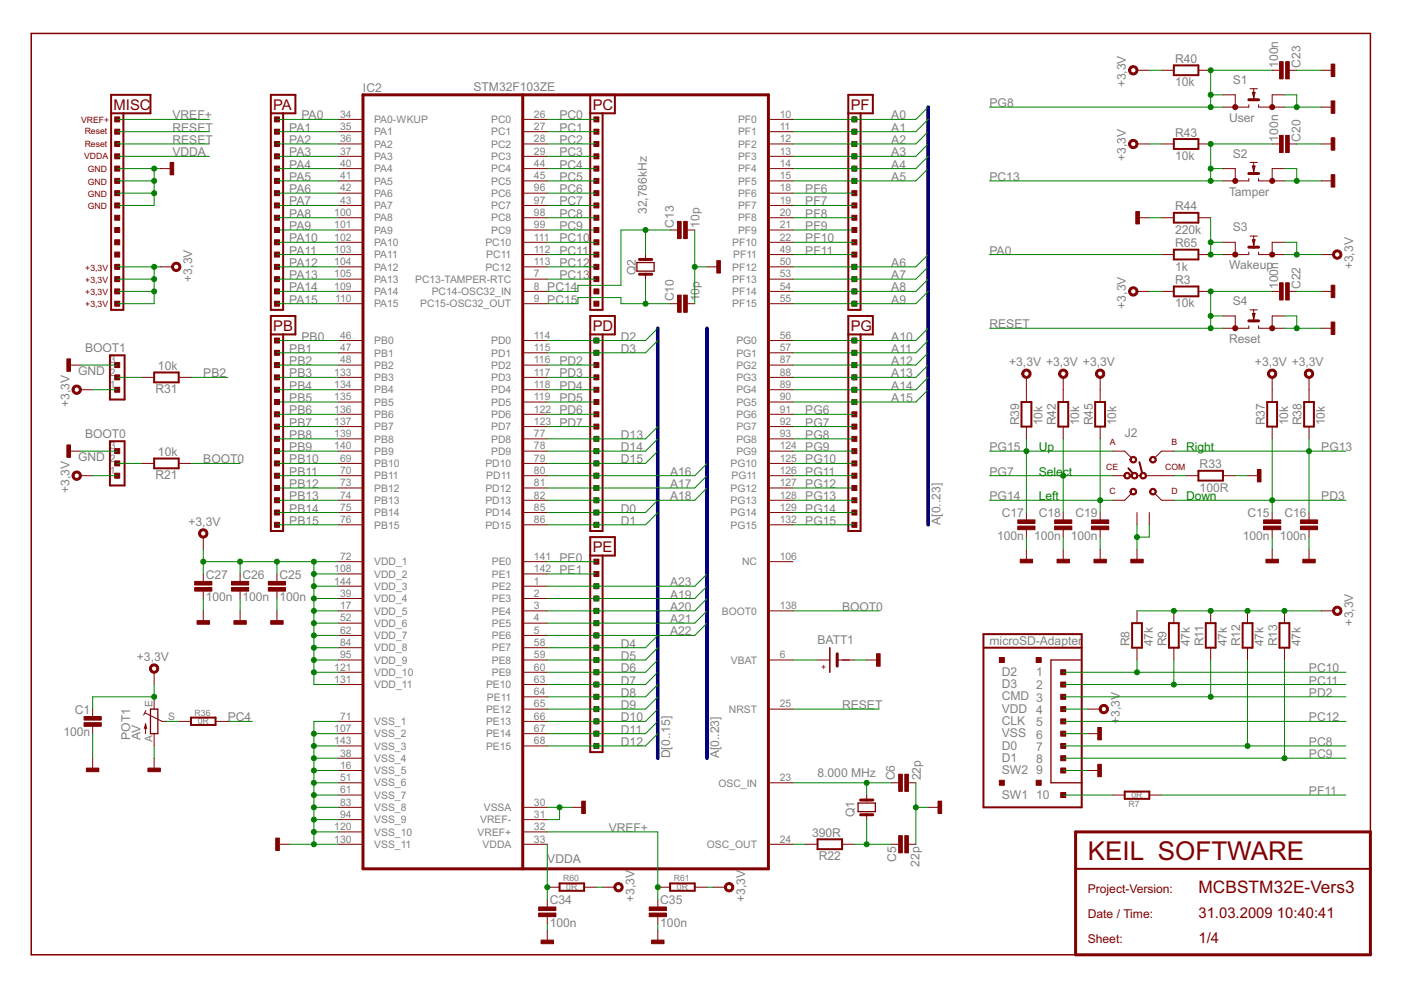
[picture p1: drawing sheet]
<svg xmlns="http://www.w3.org/2000/svg" width="297mm" height="210mm" viewBox="0 0 297 210" stroke-linecap="round" stroke-linejoin="round" font-family="sans-serif">
<defs><g id="words">
<text font-size="6.2" fill="#800000" x="230.6" y="182.4">KEIL SOFTWARE</text>
<text font-size="4.1" fill="#800000" x="254.1" y="189.4">MCBSTM32E-Vers3</text>
<g font-size="3.5" fill="#800000">
<text x="24.1" y="23.2">MISC</text>
<text x="57.9" y="23.2">PA</text>
<text x="125.7" y="23.2">PC</text>
<text x="180.4" y="23.2">PF</text>
<text x="57.9" y="70.1">PB</text>
<text x="125.7" y="70.1">PD</text>
<text x="180.4" y="70.1">PG</text>
<text x="125.7" y="117">PE</text>
<text x="254.1" y="194.6">31.03.2009</text>
<text x="270.7" y="194.6">10:40:41</text>
<text x="254.1" y="199.8">1/4</text>
</g>
<g font-size="2.9" fill="#808080">
<text x="249.1" y="13.3">R40</text>
<text x="261.4" y="17.8">S1</text>
<text x="271" y="14.4" transform="rotate(-90 271 14.4)">100n</text>
<text x="275.7" y="14.4" transform="rotate(-90 275.7 14.4)">C23</text>
<text x="77" y="19.5">IC2</text>
<text x="100.4" y="19.3">STM32F103ZE</text>
<text x="209.8" y="22.7">PG8</text>
<text x="238.7" y="18.6" transform="rotate(-90 238.7 18.6)">+3,3V</text>
<text x="249.1" y="18.3">10k</text>
<text x="36.6" y="27.9">RESET</text>
<text x="36.6" y="25.3">VREF+</text>
<text x="61.3" y="27.9">PA1</text>
<text x="63.9" y="25.3">PA0</text>
<text x="118.6" y="25.3">PC0</text>
<text x="118.6" y="27.9">PC1</text>
<text x="189" y="25.3">A0</text>
<text x="189" y="27.9">A1</text>
<text x="249.1" y="29">R43</text>
<text x="260.6" y="25.8">User</text>
<text x="36.6" y="30.5">RESET</text>
<text x="36.6" y="33.1">VDDA</text>
<text x="61.3" y="30.5">PA2</text>
<text x="61.3" y="33.1">PA3</text>
<text x="61.3" y="35.7">PA4</text>
<text x="118.6" y="30.5">PC2</text>
<text x="118.6" y="33.1">PC3</text>
<text x="118.6" y="35.7">PC4</text>
<text x="189" y="30.5">A2</text>
<text x="189" y="33.1">A3</text>
<text x="189" y="35.7">A4</text>
<text x="238.7" y="34.2" transform="rotate(-90 238.7 34.2)">+3,3V</text>
<text x="249.1" y="33.9">10k</text>
<text x="261.4" y="33.4">S2</text>
<text x="271" y="30" transform="rotate(-90 271 30)">100n</text>
<text x="275.7" y="30" transform="rotate(-90 275.7 30)">C20</text>
<text x="61.3" y="38.3">PA5</text>
<text x="61.3" y="41">PA6</text>
<text x="118.6" y="38.3">PC5</text>
<text x="118.6" y="41">PC6</text>
<text x="170.7" y="41">PF6</text>
<text x="189" y="38.3">A5</text>
<text x="209.8" y="38.3">PC13</text>
<text x="260.6" y="41.5">Tamper</text>
<text x="61.3" y="43.6">PA7</text>
<text x="61.3" y="46.2">PA8</text>
<text x="118.6" y="43.6">PC7</text>
<text x="118.6" y="46.2">PC8</text>
<text x="137.1" y="45.4" transform="rotate(-90 137.1 45.4)">32,786kHz</text>
<text x="170.7" y="46.2">PF8</text>
<text x="170.7" y="43.6">PF7</text>
<text x="249.1" y="44.6">R44</text>
<text x="61.3" y="48.8">PA9</text>
<text x="61.3" y="51.4">PA10</text>
<text x="61.3" y="54">PA11</text>
<text x="118.6" y="51.4">PC10</text>
<text x="118.6" y="54">PC11</text>
<text x="118.6" y="48.8">PC9</text>
<text x="142.9" y="48.2" transform="rotate(-90 142.9 48.2)">C13</text>
<text x="148.3" y="48.2" transform="rotate(-90 148.3 48.2)">10p</text>
<text x="170.7" y="48.8">PF9</text>
<text x="170.7" y="51.4">PF10</text>
<text x="170.7" y="54">PF11</text>
<text x="209.8" y="54">PA0</text>
<text x="249.1" y="49.5">220k</text>
<text x="249.1" y="52.4">R65</text>
<text x="261.4" y="49">S3</text>
<text x="40.7" y="59.7" transform="rotate(-90 40.7 59.7)">+3,3V</text>
<text x="61.3" y="56.6">PA12</text>
<text x="61.3" y="59.2">PA13</text>
<text x="118.6" y="59.2">PC13</text>
<text x="118.6" y="56.6">PC12</text>
<text x="134.8" y="58.4" transform="rotate(-90 134.8 58.4)">Q2</text>
<text x="189" y="56.6">A6</text>
<text x="189" y="59.2">A7</text>
<text x="249.1" y="57.4">1k</text>
<text x="260.6" y="57.1">Wakeup</text>
<text x="286.9" y="57.1" transform="rotate(-90 286.9 57.1)">+3,3V</text>
<text x="61.3" y="61.8">PA14</text>
<text x="61.3" y="64.4">PA15</text>
<text x="116" y="61.8">PC14</text>
<text x="116" y="64.4">PC15</text>
<text x="142.9" y="63.9" transform="rotate(-90 142.9 63.9)">C10</text>
<text x="148.3" y="63.9" transform="rotate(-90 148.3 63.9)">10p</text>
<text x="189" y="61.8">A8</text>
<text x="189" y="64.4">A9</text>
<text x="238.7" y="65.4" transform="rotate(-90 238.7 65.4)">+3,3V</text>
<text x="249.1" y="65.2">10k</text>
<text x="249.1" y="60.2">R3</text>
<text x="261.4" y="64.7">S4</text>
<text x="271" y="61.3" transform="rotate(-90 271 61.3)">100n</text>
<text x="275.7" y="61.3" transform="rotate(-90 275.7 61.3)">C22</text>
<text x="209.8" y="69.6">RESET</text>
<text x="18" y="74.5">BOOT1</text>
<text x="61.3" y="74.8">PB1</text>
<text x="61.3" y="77.4">PB2</text>
<text x="63.9" y="72.2">PB0</text>
<text x="118.6" y="77.4">PD2</text>
<text x="131.7" y="72.2">D2</text>
<text x="131.7" y="74.8">D3</text>
<text x="189" y="72.2">A10</text>
<text x="189" y="74.8">A11</text>
<text x="189" y="77.4">A12</text>
<text x="214" y="77.7">+3,3V +3,3V +3,3V</text>
<text x="260.6" y="72.7">Reset</text>
<text x="266.1" y="77.7">+3,3V +3,3V</text>
<text x="16.6" y="79.5">GND</text>
<text x="32.9" y="83.4">R31</text>
<text x="33.5" y="78.5">10k</text>
<text x="43.1" y="80">PB2</text>
<text x="61.3" y="80">PB3</text>
<text x="61.3" y="82.6">PB4</text>
<text x="118.6" y="80">PD3</text>
<text x="118.6" y="82.6">PD4</text>
<text x="189" y="80">A13</text>
<text x="189" y="82.6">A14</text>
<text x="14.7" y="86.3" transform="rotate(-90 14.7 86.3)">+3,3V</text>
<text x="61.3" y="85.2">PB5</text>
<text x="61.3" y="87.8">PB6</text>
<text x="118.6" y="85.2">PD5</text>
<text x="118.6" y="87.8">PD6</text>
<text x="170.7" y="87.8">PG6</text>
<text x="189" y="85.2">A15</text>
<text x="18" y="92.8">BOOT0</text>
<text x="61.3" y="90.4">PB7</text>
<text x="61.3" y="93">PB8</text>
<text x="61.3" y="95.6">PB9</text>
<text x="118.6" y="90.4">PD7</text>
<text x="131.7" y="93">D13</text>
<text x="131.7" y="95.6">D14</text>
<text x="170.7" y="95.6">PG9</text>
<text x="170.7" y="90.4">PG7</text>
<text x="170.7" y="93">PG8</text>
<text x="209.8" y="95.6">PG15</text>
<text x="216.1" y="90.2" transform="rotate(-90 216.1 90.2)">R39</text>
<text x="221" y="90.2" transform="rotate(-90 221 90.2)">10k</text>
<text x="223.9" y="90.2" transform="rotate(-90 223.9 90.2)">R42</text>
<text x="228.8" y="90.2" transform="rotate(-90 228.8 90.2)">10k</text>
<text x="231.7" y="90.2" transform="rotate(-90 231.7 90.2)">R45</text>
<text x="236.6" y="90.2" transform="rotate(-90 236.6 90.2)">10k</text>
<text x="238.5" y="92.7">J2</text>
<text x="268.2" y="90.2" transform="rotate(-90 268.2 90.2)">R37</text>
<text x="273.1" y="90.2" transform="rotate(-90 273.1 90.2)">10k</text>
<text x="276" y="90.2" transform="rotate(-90 276 90.2)">R38</text>
<text x="280.1" y="95.6">PG13</text>
<text x="280.9" y="90.2" transform="rotate(-90 280.9 90.2)">10k</text>
<text x="16.6" y="97.7">GND</text>
<text x="32.9" y="101.6">R21</text>
<text x="33.5" y="96.7">10k</text>
<text x="43.1" y="98.3">BOOT0</text>
<text x="61.3" y="98.3">PB10</text>
<text x="61.3" y="100.9">PB11</text>
<text x="131.7" y="98.3">D15</text>
<text x="142.1" y="100.9">A16</text>
<text x="170.7" y="98.3">PG10</text>
<text x="170.7" y="100.9">PG11</text>
<text x="209.8" y="100.9">PG7</text>
<text x="254.3" y="99.3">R33</text>
<text x="14.7" y="104.5" transform="rotate(-90 14.7 104.5)">+3,3V</text>
<text x="61.3" y="103.5">PB12</text>
<text x="61.3" y="106.1">PB13</text>
<text x="142.1" y="103.5">A17</text>
<text x="142.1" y="106.1">A18</text>
<text x="170.7" y="106.1">PG13</text>
<text x="170.7" y="103.5">PG12</text>
<text x="209.8" y="106.1">PG14</text>
<text x="254.3" y="104.2">100R</text>
<text x="280.1" y="106.1">PD3</text>
<text x="40" y="111.5">+3,3V</text>
<text x="61.3" y="108.7">PB14</text>
<text x="61.3" y="111.3">PB15</text>
<text x="131.7" y="108.7">D0</text>
<text x="131.7" y="111.3">D1</text>
<text x="170.7" y="111.3">PG15</text>
<text x="170.7" y="108.7">PG14</text>
<text x="199.4" y="111.3" transform="rotate(-90 199.4 111.3)">A[0..23]</text>
<text x="212.4" y="109.7">C17</text>
<text x="220.2" y="109.7">C18</text>
<text x="228" y="109.7">C19</text>
<text x="264.5" y="109.7">C15</text>
<text x="272.3" y="109.7">C16</text>
<text x="118.6" y="119.1">PE0</text>
<text x="211.4" y="114.4">100n</text>
<text x="219.2" y="114.4">100n</text>
<text x="227.1" y="114.4">100n</text>
<text x="263.5" y="114.4">100n</text>
<text x="271.3" y="114.4">100n</text>
<text x="43.6" y="122.7">C27</text>
<text x="51.4" y="122.7">C26</text>
<text x="59.2" y="122.7">C25</text>
<text x="118.6" y="121.7">PE1</text>
<text x="142.1" y="124.3">A23</text>
<text x="43.6" y="127.4">100n</text>
<text x="51.4" y="127.4">100n</text>
<text x="59.2" y="127.4">100n</text>
<text x="142.1" y="126.9">A19</text>
<text x="142.1" y="129.5">A20</text>
<text x="178.5" y="129.5">BOOT0</text>
<text x="131.7" y="137.3">D4</text>
<text x="142.1" y="132.1">A21</text>
<text x="142.1" y="134.7">A22</text>
<text x="173.3" y="136.5">BATT1</text>
<text x="209.8" y="136.8">microSD-Adapter</text>
<text x="239.5" y="137.1" transform="rotate(-90 239.5 137.1)">R8</text>
<text x="244.4" y="137.1" transform="rotate(-90 244.4 137.1)">47k</text>
<text x="247.3" y="137.1" transform="rotate(-90 247.3 137.1)">R9</text>
<text x="252.3" y="137.1" transform="rotate(-90 252.3 137.1)">47k</text>
<text x="255.1" y="137.1" transform="rotate(-90 255.1 137.1)">R11</text>
<text x="260.1" y="137.1" transform="rotate(-90 260.1 137.1)">47k</text>
<text x="262.9" y="137.1" transform="rotate(-90 262.9 137.1)">R12</text>
<text x="267.9" y="137.1" transform="rotate(-90 267.9 137.1)">47k</text>
<text x="270.8" y="137.1" transform="rotate(-90 270.8 137.1)">R13</text>
<text x="275.7" y="137.1" transform="rotate(-90 275.7 137.1)">47k</text>
<text x="286.9" y="132.6" transform="rotate(-90 286.9 132.6)">+3,3V</text>
<text x="29" y="140.2">+3,3V</text>
<text x="131.7" y="139.9">D5</text>
<text x="131.7" y="142.5">D6</text>
<text x="212.4" y="143.3">D2</text>
<text x="219.7" y="143.3">1</text>
<text x="277.5" y="142.5">PC10</text>
<text x="131.7" y="145.1">D7</text>
<text x="131.7" y="147.7">D8</text>
<text x="212.4" y="148.5">CMD 3</text>
<text x="212.4" y="145.9">D3</text>
<text x="219.7" y="146.2">2</text>
<text x="277.5" y="145.1">PC11</text>
<text x="277.5" y="147.7">PD2</text>
<text x="15.9" y="151.4">C1</text>
<text x="48.3" y="152.9">PC4</text>
<text x="131.7" y="150.3">D9</text>
<text x="131.7" y="152.9">D10</text>
<text x="131.7" y="155.6">D11</text>
<text x="178.5" y="150.3">RESET</text>
<text x="212.4" y="153.7">CLK</text>
<text x="212.4" y="151.1">VDD 4</text>
<text x="219.7" y="154">5</text>
<text x="237.4" y="153.5" transform="rotate(-90 237.4 153.5)">+3,3V</text>
<text x="277.5" y="152.9">PC12</text>
<text x="13.5" y="156.1">100n</text>
<text x="27.6" y="156.9" transform="rotate(-90 27.6 156.9)">POT1</text>
<text x="29.8" y="156.9" transform="rotate(-90 29.8 156.9)">AV</text>
<text x="131.7" y="158.2">D12</text>
<text x="142.1" y="160.8" transform="rotate(-90 142.1 160.8)">D[0..15]</text>
<text x="152.5" y="160.8" transform="rotate(-90 152.5 160.8)">A[0..23]</text>
<text x="212.4" y="158.9">D0</text>
<text x="212.4" y="161.5">D1</text>
<text x="212.4" y="156.3">VSS</text>
<text x="219.7" y="156.6">6</text>
<text x="219.7" y="159.2">7</text>
<text x="219.7" y="161.8">8</text>
<text x="277.5" y="158.2">PC8</text>
<text x="277.5" y="160.8">PC9</text>
<text x="173.3" y="164.7">8.000 MHz</text>
<text x="189.7" y="165.5" transform="rotate(-90 189.7 165.5)">C6</text>
<text x="195.2" y="165.5" transform="rotate(-90 195.2 165.5)">22p</text>
<text x="212.4" y="164.1">SW2</text>
<text x="219.7" y="164.1">9</text>
<text x="181.1" y="173.3" transform="rotate(-90 181.1 173.3)">Q1</text>
<text x="212.4" y="169.4">SW1</text>
<text x="219.7" y="169.4">10</text>
<text x="277.5" y="168.6">PF11</text>
<text x="129.1" y="176.4">VREF+</text>
<text x="172.2" y="177.4">390R</text>
<text x="116" y="182.9">VDDA</text>
<text x="173.6" y="182.4">R22</text>
<text x="190" y="182.8" transform="rotate(-90 190 182.8)">C5</text>
<text x="195" y="183.8" transform="rotate(-90 195 183.8)">22p</text>
<text x="116.6" y="191.8">C34</text>
<text x="134.5" y="191.2" transform="rotate(-90 134.5 191.2)">+3,3V</text>
<text x="140" y="191.8">C35</text>
<text x="158" y="191.2" transform="rotate(-90 158 191.2)">+3,3V</text>
<text x="116.6" y="196.4">100n</text>
<text x="140" y="196.4">100n</text>
</g>
<g font-size="2.9" fill="#008000">
<text x="220.2" y="95.6">Up</text>
<text x="251.5" y="95.6">Right</text>
<text x="220.2" y="100.9">Select</text>
<text x="220.2" y="106.1">Left</text>
<text x="251.5" y="106.1">Down</text>
</g>
<g font-size="2.9" fill="#800000">
<text x="230.6" y="189.4">Project-Version:</text>
<text x="230.6" y="194.6">Date / Time:</text>
<text x="230.6" y="199.8">Sheet:</text>
</g>
<g font-size="2.5" fill="#808080">
<text x="72.1" y="27.6">35</text>
<text x="72.1" y="25">34</text>
<text x="79.4" y="28.7">PA1</text>
<text x="79.4" y="26.1">PA0-WKUP</text>
<text x="104.1" y="26.1">PC0</text>
<text x="104.1" y="28.7">PC1</text>
<text x="113.2" y="25">26</text>
<text x="113.2" y="27.6">27</text>
<text x="156.5" y="26.1">PF0</text>
<text x="156.5" y="28.7">PF1</text>
<text x="165.3" y="25">10</text>
<text x="165.3" y="27.6">11</text>
<text x="72.1" y="30.2">36</text>
<text x="72.1" y="32.8">37</text>
<text x="72.1" y="35.4">40</text>
<text x="79.4" y="31.3">PA2</text>
<text x="79.4" y="33.9">PA3</text>
<text x="104.1" y="31.3">PC2</text>
<text x="104.1" y="33.9">PC3</text>
<text x="113.2" y="30.2">28</text>
<text x="113.2" y="32.8">29</text>
<text x="113.2" y="35.4">44</text>
<text x="156.5" y="31.3">PF2</text>
<text x="156.5" y="33.9">PF3</text>
<text x="165.3" y="30.2">12</text>
<text x="165.3" y="32.8">13</text>
<text x="165.3" y="35.4">14</text>
<text x="72.1" y="38">41</text>
<text x="72.1" y="40.6">42</text>
<text x="79.4" y="36.5">PA4</text>
<text x="79.4" y="39.1">PA5</text>
<text x="79.4" y="41.7">PA6</text>
<text x="104.1" y="36.5">PC4</text>
<text x="104.1" y="39.1">PC5</text>
<text x="104.1" y="41.7">PC6</text>
<text x="113.2" y="38">45</text>
<text x="113.2" y="40.6">96</text>
<text x="156.5" y="36.5">PF4</text>
<text x="156.5" y="39.1">PF5</text>
<text x="156.5" y="41.7">PF6</text>
<text x="165.3" y="38">15</text>
<text x="165.3" y="40.6">18</text>
<text x="70.9" y="45.8">100</text>
<text x="72.1" y="43.2">43</text>
<text x="79.4" y="44.3">PA7</text>
<text x="79.4" y="46.9">PA8</text>
<text x="104.1" y="44.3">PC7</text>
<text x="104.1" y="46.9">PC8</text>
<text x="113.2" y="43.2">97</text>
<text x="113.2" y="45.8">98</text>
<text x="156.5" y="44.3">PF7</text>
<text x="156.5" y="46.9">PF8</text>
<text x="165.3" y="43.2">19</text>
<text x="165.3" y="45.8">20</text>
<text x="70.9" y="48.4">101</text>
<text x="70.9" y="51">102</text>
<text x="70.9" y="53.6">103</text>
<text x="79.4" y="49.5">PA9</text>
<text x="79.4" y="52.2">PA10</text>
<text x="102.9" y="52.2">PC10</text>
<text x="104.1" y="49.5">PC9</text>
<text x="113.2" y="48.4">99</text>
<text x="113.2" y="51">111</text>
<text x="113.2" y="53.6">112</text>
<text x="155.3" y="52.2">PF10</text>
<text x="156.5" y="49.5">PF9</text>
<text x="165.3" y="48.4">21</text>
<text x="165.3" y="51">22</text>
<text x="165.3" y="53.6">49</text>
<text x="70.9" y="56.2">104</text>
<text x="70.9" y="58.8">105</text>
<text x="79.4" y="54.8">PA11</text>
<text x="79.4" y="57.4">PA12</text>
<text x="79.4" y="60">PA13</text>
<text x="88" y="60">PC13-TAMPER-RTC</text>
<text x="102.9" y="57.4">PC12</text>
<text x="103.1" y="54.8">PC11</text>
<text x="113.2" y="56.2">113</text>
<text x="113.2" y="58.8">7</text>
<text x="155.3" y="57.4">PF12</text>
<text x="155.3" y="60">PF13</text>
<text x="155.4" y="54.8">PF11</text>
<text x="165.3" y="56.2">50</text>
<text x="165.3" y="58.8">53</text>
<text x="70.9" y="61.4">109</text>
<text x="71.1" y="64">110</text>
<text x="79.4" y="62.6">PA14</text>
<text x="79.4" y="65.2">PA15</text>
<text x="89.1" y="65.2">PC15-OSC32_OUT</text>
<text x="91.5" y="62.6">PC14-OSC32_IN</text>
<text x="113.2" y="61.4">8</text>
<text x="113.2" y="64">9</text>
<text x="155.3" y="62.6">PF14</text>
<text x="155.3" y="65.2">PF15</text>
<text x="165.3" y="61.4">54</text>
<text x="165.3" y="64">55</text>
<text x="72.1" y="71.8">46</text>
<text x="113.2" y="71.8">114</text>
<text x="165.3" y="71.8">56</text>
<text x="23.3" y="77.1">3</text>
<text x="72.1" y="74.4">47</text>
<text x="72.1" y="77.1">48</text>
<text x="79.4" y="73">PB0</text>
<text x="79.4" y="75.6">PB1</text>
<text x="104.1" y="73">PD0</text>
<text x="104.1" y="75.6">PD1</text>
<text x="113.2" y="74.4">115</text>
<text x="113.2" y="77.1">116</text>
<text x="156.1" y="73">PG0</text>
<text x="156.1" y="75.6">PG1</text>
<text x="165.3" y="74.4">57</text>
<text x="165.3" y="77.1">87</text>
<text x="23.3" y="82.3">1</text>
<text x="23.3" y="79.7">2</text>
<text x="70.9" y="79.7">133</text>
<text x="70.9" y="82.3">134</text>
<text x="79.4" y="78.2">PB2</text>
<text x="79.4" y="80.8">PB3</text>
<text x="79.4" y="83.4">PB4</text>
<text x="104.1" y="80.8">PD3</text>
<text x="104.1" y="83.4">PD4</text>
<text x="104.1" y="78.2">PD2</text>
<text x="113.2" y="79.7">117</text>
<text x="113.2" y="82.3">118</text>
<text x="156.1" y="78.2">PG2</text>
<text x="156.1" y="80.8">PG3</text>
<text x="156.1" y="83.4">PG4</text>
<text x="165.3" y="79.7">88</text>
<text x="165.3" y="82.3">89</text>
<text x="70.9" y="84.9">135</text>
<text x="70.9" y="87.5">136</text>
<text x="79.4" y="86">PB5</text>
<text x="79.4" y="88.6">PB6</text>
<text x="104.1" y="86">PD5</text>
<text x="104.1" y="88.6">PD6</text>
<text x="113.2" y="84.9">119</text>
<text x="113.2" y="87.5">122</text>
<text x="156.1" y="86">PG5</text>
<text x="156.1" y="88.6">PG6</text>
<text x="165.3" y="84.9">90</text>
<text x="165.3" y="87.5">91</text>
<text x="23.3" y="95.3">3</text>
<text x="70.9" y="90.1">137</text>
<text x="70.9" y="92.7">139</text>
<text x="70.9" y="95.3">140</text>
<text x="79.4" y="91.2">PB7</text>
<text x="79.4" y="93.8">PB8</text>
<text x="104.1" y="91.2">PD7</text>
<text x="104.1" y="93.8">PD8</text>
<text x="113.2" y="90.1">123</text>
<text x="113.2" y="92.7">77</text>
<text x="113.2" y="95.3">78</text>
<text x="156.1" y="91.2">PG7</text>
<text x="156.1" y="93.8">PG8</text>
<text x="165.3" y="90.1">92</text>
<text x="165.3" y="92.7">93</text>
<text x="165.3" y="95.3">124</text>
<text x="23.3" y="100.5">1</text>
<text x="23.3" y="97.9">2</text>
<text x="72.1" y="97.9">69</text>
<text x="72.1" y="100.5">70</text>
<text x="79.4" y="96.4">PB9</text>
<text x="79.4" y="99">PB10</text>
<text x="79.4" y="101.6">PB11</text>
<text x="102.9" y="99">PD10</text>
<text x="103.1" y="101.6">PD11</text>
<text x="104.1" y="96.4">PD9</text>
<text x="113.2" y="97.9">79</text>
<text x="113.2" y="100.5">80</text>
<text x="154.9" y="99">PG10</text>
<text x="155.1" y="101.6">PG11</text>
<text x="156.1" y="96.4">PG9</text>
<text x="165.3" y="97.9">125</text>
<text x="165.3" y="100.5">126</text>
<text x="72.1" y="103.1">73</text>
<text x="72.1" y="105.7">74</text>
<text x="79.4" y="104.2">PB12</text>
<text x="79.4" y="106.8">PB13</text>
<text x="102.9" y="104.2">PD12</text>
<text x="102.9" y="106.9">PD13</text>
<text x="113.2" y="103.1">81</text>
<text x="113.2" y="105.7">82</text>
<text x="154.9" y="104.2">PG12</text>
<text x="154.9" y="106.9">PG13</text>
<text x="165.3" y="103.1">127</text>
<text x="165.3" y="105.7">128</text>
<text x="72.1" y="108.3">75</text>
<text x="72.1" y="110.9">76</text>
<text x="79.4" y="109.5">PB14</text>
<text x="79.4" y="112.1">PB15</text>
<text x="102.9" y="109.5">PD14</text>
<text x="102.9" y="112.1">PD15</text>
<text x="113.2" y="108.3">85</text>
<text x="113.2" y="110.9">86</text>
<text x="154.9" y="109.5">PG14</text>
<text x="154.9" y="112.1">PG15</text>
<text x="165.3" y="108.3">129</text>
<text x="165.3" y="110.9">132</text>
<text x="72.1" y="118.7">72</text>
<text x="79.4" y="119.9">VDD_1</text>
<text x="104.3" y="119.9">PE0</text>
<text x="113.2" y="118.7">141</text>
<text x="157.3" y="119.9">NC</text>
<text x="165.3" y="118.7">106</text>
<text x="70.9" y="121.3">108</text>
<text x="70.9" y="123.9">144</text>
<text x="79.4" y="122.5">VDD_2</text>
<text x="79.4" y="125.1">VDD_3</text>
<text x="104.3" y="122.5">PE1</text>
<text x="104.3" y="125.1">PE2</text>
<text x="113.2" y="121.3">142</text>
<text x="113.2" y="123.9">1</text>
<text x="72.1" y="126.5">39</text>
<text x="72.1" y="129.1">17</text>
<text x="72.1" y="131.7">52</text>
<text x="79.4" y="127.7">VDD_4</text>
<text x="79.4" y="130.3">VDD_5</text>
<text x="104.3" y="127.7">PE3</text>
<text x="104.3" y="130.3">PE4</text>
<text x="113.2" y="126.5">2</text>
<text x="113.2" y="129.1">3</text>
<text x="113.2" y="131.7">4</text>
<text x="153" y="130.3">BOOT0</text>
<text x="165.3" y="129.1">138</text>
<text x="72.1" y="134.4">62</text>
<text x="72.1" y="137">84</text>
<text x="79.4" y="132.9">VDD_6</text>
<text x="79.4" y="135.5">VDD_7</text>
<text x="104.3" y="132.9">PE5</text>
<text x="104.3" y="135.5">PE6</text>
<text x="113.2" y="134.4">5</text>
<text x="113.2" y="137">58</text>
<text x="70.9" y="142.2">121</text>
<text x="72.1" y="139.6">95</text>
<text x="79.4" y="138.1">VDD_8</text>
<text x="79.4" y="140.7">VDD_9</text>
<text x="79.4" y="143.3">VDD_10</text>
<text x="104.3" y="138.1">PE7</text>
<text x="104.3" y="140.7">PE8</text>
<text x="104.3" y="143.3">PE9</text>
<text x="113.2" y="139.6">59</text>
<text x="113.2" y="142.2">60</text>
<text x="155" y="140.7">VBAT</text>
<text x="165.3" y="139.6">6</text>
<text x="32.3" y="150" transform="rotate(-90 32.3 150)">E</text>
<text x="70.9" y="144.8">131</text>
<text x="79.4" y="145.9">VDD_11</text>
<text x="103" y="145.9">PE10</text>
<text x="103.2" y="148.5">PE11</text>
<text x="113.2" y="144.8">63</text>
<text x="113.2" y="147.4">64</text>
<text x="113.2" y="150">65</text>
<text x="165.3" y="150">25</text>
<text x="35.6" y="152.6">S</text>
<text x="70.9" y="155.2">107</text>
<text x="72.1" y="152.6">71</text>
<text x="79.4" y="153.7">VSS_1</text>
<text x="103" y="151.1">PE12</text>
<text x="103" y="153.7">PE13</text>
<text x="113.2" y="152.6">66</text>
<text x="113.2" y="155.2">67</text>
<text x="154.5" y="151.1">NRST</text>
<text x="32.3" y="157.4" transform="rotate(-90 32.3 157.4)">A</text>
<text x="70.9" y="157.8">143</text>
<text x="72.1" y="160.4">38</text>
<text x="79.4" y="156.3">VSS_2</text>
<text x="79.4" y="158.9">VSS_3</text>
<text x="79.4" y="161.5">VSS_4</text>
<text x="103" y="156.3">PE14</text>
<text x="103" y="158.9">PE15</text>
<text x="113.2" y="157.8">68</text>
<text x="72.1" y="163">16</text>
<text x="72.1" y="165.6">51</text>
<text x="79.4" y="164.1">VSS_5</text>
<text x="79.4" y="166.8">VSS_6</text>
<text x="152.3" y="166.8">OSC_IN</text>
<text x="165.3" y="165.6">23</text>
<text x="72.1" y="168.2">61</text>
<text x="72.1" y="170.8">83</text>
<text x="72.1" y="173.4">94</text>
<text x="79.4" y="169.4">VSS_7</text>
<text x="79.4" y="172">VSS_8</text>
<text x="102.6" y="172">VSSA</text>
<text x="113.2" y="170.8">30</text>
<text x="113.2" y="173.4">31</text>
<text x="70.9" y="176">120</text>
<text x="70.9" y="178.6">130</text>
<text x="79.4" y="174.6">VSS_9</text>
<text x="79.4" y="177.2">VSS_10</text>
<text x="79.4" y="179.8">VSS_11</text>
<text x="101.3" y="177.2">VREF+</text>
<text x="101.8" y="174.6">VREF-</text>
<text x="102.3" y="179.8">VDDA</text>
<text x="113.2" y="176">32</text>
<text x="113.2" y="178.6">33</text>
<text x="149.9" y="179.8">OSC_OUT</text>
<text x="165.3" y="178.6">24</text>
</g>
<g font-size="2.1" fill="#800000">
<text x="17.2" y="26">VREF+</text>
<text x="18" y="28.4">Reset</text>
<text x="17.8" y="33.7">VDDA</text>
<text x="18" y="31.2">Reset</text>
<text x="18.6" y="36.5">GND</text>
<text x="18.6" y="39.1">GND</text>
<text x="18.6" y="41.7">GND</text>
<text x="18.6" y="44.3">GND</text>
<text x="18.1" y="57.4">+3,3V</text>
<text x="18.1" y="60">+3,3V</text>
<text x="18.1" y="62.6">+3,3V</text>
<text x="18.1" y="65.2">+3,3V</text>
<text x="235.3" y="94.3">A</text>
<text x="248.4" y="94.3">B</text>
<text x="234.6" y="99.6">CE</text>
<text x="247.1" y="99.6">COM</text>
<text x="235.2" y="104.8">C</text>
<text x="248.4" y="104.8">D</text>
<text x="174.1" y="142">+</text>
</g>
<g font-size="2.1" fill="#808080">
<text x="41.3" y="151.7">R36</text>
<text x="41.9" y="153.6">0R</text>
<text x="239.2" y="171.1">R7</text>
<text x="239.9" y="169.2">0R</text>
<text x="119.4" y="186.9">R60</text>
<text x="120.1" y="188.8">0R</text>
<text x="142.9" y="186.9">R61</text>
<text x="143.5" y="188.8">0R</text>
</g>
</g></defs>
<g fill="#800000" stroke="#800000" stroke-width=".32">
<path d="M6.6 7.1v195.3z"/>
<path d="M6.6 7.1h284z"/>
<path d="M290.6 7.1v169.3z"/>
<path d="M6.6 202.4h221.4z"/>
<path d="M175.9 137.3v5.2z"/>
</g>
<g fill="#800000" stroke="#800000" stroke-width=".63">
<path d="M228 184.2v18.2z"/>
<path d="M228 176.4v7.8z"/>
<path d="M228 176.4h62.6z"/>
<path d="M290.6 176.4v7.8z"/>
<path d="M290.6 184.2v18.2z"/>
<path d="M228 202.4h62.6z"/>
<path d="M183.7 172.7h1.4z"/>
<path d="M182.5 172.7h1.2z"/>
<path d="M183.7 169.6h1.4z"/>
<path d="M182.5 169.6h1.2z"/>
<path d="M264.8 21.1h1z"/>
<path d="M265.8 21.1h1z"/>
<path d="M264.8 36.8h1z"/>
<path d="M265.8 36.8h1z"/>
<path d="M264.8 52.4h1z"/>
<path d="M265.8 52.4h1z"/>
<path d="M77 184.2h33.8z"/>
<path d="M110.8 184.2h52.1z"/>
<path d="M110.8 20.1h52.1z"/>
<path d="M77 20.1h33.8z"/>
<path d="M77 20.1v164.1z"/>
<path d="M162.9 20.1v164.1z"/>
<path d="M110.8 20.1v164.1z"/>
<path d="M264.8 68h1z"/>
<path d="M265.8 68h1z"/>
<path d="M177.5 139.9v1.3z"/>
<path d="M177.5 138.6v1.3z"/>
<path d="M135.6 55h1.3z"/>
<path d="M136.9 55h1.3z"/>
<path d="M135.6 58.1h1.3z"/>
<path d="M136.9 58.1h1.3z"/>
</g>
<g fill="#800000" stroke="#800000" stroke-width=".42">
<path d="M228 184.2h62.6z"/>
<path d="M248.9 13.9h5.2z"/>
<path d="M254.1 13.9v2z"/>
<path d="M248.9 15.9h5.2z"/>
<path d="M248.9 13.9v2z"/>
<path d="M248.9 29.5h5.2z"/>
<path d="M254.1 29.5v2.1z"/>
<path d="M248.9 31.6h5.2z"/>
<path d="M248.9 29.5v2.1z"/>
<path d="M248.9 45.1h5.2z"/>
<path d="M254.1 45.1v2.1z"/>
<path d="M248.9 47.2h5.2z"/>
<path d="M248.9 45.1v2.1z"/>
<path d="M40.5 152.1h5.2z"/>
<path d="M45.7 152.1v1.6z"/>
<path d="M40.5 153.7h5.2z"/>
<path d="M40.5 152.1v1.6z"/>
<path d="M32.7 99.3h5.2z"/>
<path d="M32.7 97.2v2.1z"/>
<path d="M32.7 97.2h5.2z"/>
<path d="M37.9 97.2v2.1z"/>
<path d="M32.7 81.1h5.2z"/>
<path d="M32.7 79v2.1z"/>
<path d="M32.7 79h5.2z"/>
<path d="M37.9 79v2.1z"/>
<path d="M57.4 65.7h2.6z"/>
<path d="M57.4 24v41.7z"/>
<path d="M60 24v41.7z"/>
<path d="M57.4 24h2.6z"/>
<path d="M57.4 20.1h5.2z"/>
<path d="M57.4 20.1v3.9z"/>
<path d="M60 24h2.6z"/>
<path d="M62.6 20.1v3.9z"/>
<path d="M57.4 112.6h2.6z"/>
<path d="M57.4 70.9v41.7z"/>
<path d="M60 70.9v41.7z"/>
<path d="M57.4 70.9h2.6z"/>
<path d="M57.4 67h5.2z"/>
<path d="M57.4 67v3.9z"/>
<path d="M60 70.9h2.6z"/>
<path d="M62.6 67v3.9z"/>
<path d="M125.1 65.7h2.7z"/>
<path d="M125.1 24v41.7z"/>
<path d="M127.8 24v41.7z"/>
<path d="M125.1 24h2.7z"/>
<path d="M125.1 20.1h5.3z"/>
<path d="M125.1 20.1v3.9z"/>
<path d="M127.8 24h2.6z"/>
<path d="M130.4 20.1v3.9z"/>
<path d="M125.1 112.6h2.7z"/>
<path d="M125.1 70.9v41.7z"/>
<path d="M127.8 70.9v41.7z"/>
<path d="M125.1 70.9h2.7z"/>
<path d="M125.1 67h5.3z"/>
<path d="M125.1 67v3.9z"/>
<path d="M127.8 70.9h2.6z"/>
<path d="M130.4 67v3.9z"/>
<path d="M125.1 159.5h2.7z"/>
<path d="M125.1 117.8v41.7z"/>
<path d="M127.8 117.8v41.7z"/>
<path d="M125.1 117.8h2.7z"/>
<path d="M125.1 113.9h5.3z"/>
<path d="M125.1 113.9v3.9z"/>
<path d="M127.8 117.8h2.6z"/>
<path d="M130.4 113.9v3.9z"/>
<path d="M179.9 65.7h2.6z"/>
<path d="M179.9 24v41.7z"/>
<path d="M182.5 24v41.7z"/>
<path d="M179.9 24h2.6z"/>
<path d="M179.9 20.1h5.2z"/>
<path d="M179.9 20.1v3.9z"/>
<path d="M182.5 24h2.6z"/>
<path d="M185.1 20.1v3.9z"/>
<path d="M179.9 112.6h2.6z"/>
<path d="M179.9 70.9v41.7z"/>
<path d="M182.5 70.9v41.7z"/>
<path d="M179.9 70.9h2.6z"/>
<path d="M179.9 67h5.2z"/>
<path d="M179.9 67v3.9z"/>
<path d="M182.5 70.9h2.6z"/>
<path d="M185.1 67v3.9z"/>
<path d="M23.6 65.7h2.6z"/>
<path d="M23.6 24v41.7z"/>
<path d="M26.2 24v41.7z"/>
<path d="M23.6 24h2.6z"/>
<path d="M23.6 20.1h8.3z"/>
<path d="M23.6 20.1v3.9z"/>
<path d="M26.2 24h5.7z"/>
<path d="M31.9 20.1v3.9z"/>
<path d="M248.9 60.7h5.2z"/>
<path d="M254.1 60.7v2.1z"/>
<path d="M248.9 62.8h5.2z"/>
<path d="M248.9 60.7v2.1z"/>
<path d="M241.6 98l.5 2.1z"/>
<path d="M239.2 99.3l.8 .9z"/>
<path d="M208.5 171.2h20.8z"/>
<path d="M208.5 137.3v33.9z"/>
<path d="M229.3 166v5.2z"/>
<path d="M229.3 137.3v28.7z"/>
<path d="M208.5 137.3h20.8z"/>
<path d="M208.5 134.5v2.6z"/>
<path d="M208.5 134.5h20.8z"/>
<path d="M229.3 134.5v2.8z"/>
<path d="M254.1 99.8h5.2z"/>
<path d="M259.3 99.8v2.1z"/>
<path d="M254.1 101.9h5.2z"/>
<path d="M254.1 99.8v2.1z"/>
<path d="M268.7 85.2v5.2z"/>
<path d="M268.7 85.2h2.1z"/>
<path d="M270.8 85.2v5.2z"/>
<path d="M268.7 90.4h2.1z"/>
<path d="M276.5 85.2v5.2z"/>
<path d="M276.5 85.2h2.1z"/>
<path d="M278.6 85.2v5.2z"/>
<path d="M276.5 90.4h2.1z"/>
<path d="M216.6 85.2v5.2z"/>
<path d="M216.6 85.2h2.1z"/>
<path d="M218.7 85.2v5.2z"/>
<path d="M216.6 90.4h2.1z"/>
<path d="M224.4 85.2v5.2z"/>
<path d="M224.4 85.2h2.1z"/>
<path d="M226.5 85.2v5.2z"/>
<path d="M224.4 90.4h2.1z"/>
<path d="M232.2 85.2v5.2z"/>
<path d="M232.2 85.2h2.1z"/>
<path d="M234.3 85.2v5.2z"/>
<path d="M232.2 90.4h2.1z"/>
<path d="M238.5 169.4h5.2z"/>
<path d="M243.7 167.8v1.6z"/>
<path d="M238.5 167.8h5.2z"/>
<path d="M238.5 167.8v1.6z"/>
<path d="M240 132.1v5.2z"/>
<path d="M240 132.1h2.1z"/>
<path d="M242.1 132.1v5.2z"/>
<path d="M240 137.3h2.1z"/>
<path d="M247.8 132.1v5.2z"/>
<path d="M247.8 132.1h2.1z"/>
<path d="M249.9 132.1v5.2z"/>
<path d="M247.8 137.3h2.1z"/>
<path d="M255.7 132.1v5.2z"/>
<path d="M255.7 132.1h2z"/>
<path d="M257.7 132.1v5.2z"/>
<path d="M255.7 137.3h2z"/>
<path d="M263.5 132.1v5.2z"/>
<path d="M263.5 132.1h2.1z"/>
<path d="M265.6 132.1v5.2z"/>
<path d="M263.5 137.3h2.1z"/>
<path d="M271.3 132.1v5.2z"/>
<path d="M271.3 132.1h2.1z"/>
<path d="M273.4 132.1v5.2z"/>
<path d="M271.3 137.3h2.1z"/>
<path d="M173.3 180h5.2z"/>
<path d="M173.3 177.9v2.1z"/>
<path d="M173.3 177.9h5.2z"/>
<path d="M178.5 177.9v2.1z"/>
<path d="M118.6 187.3h5.2z"/>
<path d="M123.8 187.3v1.6z"/>
<path d="M118.6 188.9h5.2z"/>
<path d="M118.6 187.3v1.6z"/>
<path d="M142.1 187.3h5.2z"/>
<path d="M147.3 187.3v1.6z"/>
<path d="M142.1 188.9h5.2z"/>
<path d="M142.1 187.3v1.6z"/>
<path d="M248.9 52.9h5.2z"/>
<path d="M254.1 52.9v2.1z"/>
<path d="M248.9 55h5.2z"/>
<path d="M248.9 52.9v2.1z"/>
<path d="M23.3 75.3h3.1z"/>
<path d="M26.4 75.3v9.4z"/>
<path d="M23.3 75.3v9.4z"/>
<path d="M23.3 84.7h3.1z"/>
<path d="M23.3 93.6h3.1z"/>
<path d="M26.4 93.6v9.3z"/>
<path d="M23.3 93.6v9.3z"/>
<path d="M23.3 102.9h3.1z"/>
</g>
<g fill="#800000" stroke="#800000" stroke-width=".21">
<path d="M183.7 172.7v1.1z"/>
<path d="M183.7 168.6v1z"/>
<path d="M192.6 179h1.6z"/>
<path d="M189 179h1.5z"/>
<path d="M196.8 171.2h2.6z"/>
<path d="M32.7 142.5v2.6z"/>
<path d="M32.7 160.8v2.6z"/>
<path d="M19.6 150.3v1.6z"/>
<path d="M19.6 154v1.6z"/>
<path d="M19.6 160.8v2.6z"/>
<path d="M259.3 20.1h2.6z"/>
<path d="M259.3 22.7h2.6z"/>
<path d="M269.7 22.7h2.6z"/>
<path d="M269.7 20.1h2.6z"/>
<path d="M261.9 20.1v2.6z"/>
<path d="M269.7 20.1v2.6z"/>
<path d="M261.9 22.7h2.9z"/>
<path d="M266.8 22.2v.5z"/>
<path d="M266.8 22.7h2.9z"/>
<path d="M264.8 22.2v.5z"/>
<path d="M265.8 20.6v.5z"/>
<path d="M265.8 18.8v1.8z"/>
<path d="M265.8 18.8h.8z"/>
<path d="M265 18.8h.8z"/>
<path d="M259.3 35.8h2.6z"/>
<path d="M259.3 38.4h2.6z"/>
<path d="M269.7 38.4h2.6z"/>
<path d="M269.7 35.8h2.6z"/>
<path d="M261.9 35.8v2.6z"/>
<path d="M269.7 35.8v2.6z"/>
<path d="M261.9 38.4h2.9z"/>
<path d="M266.8 37.8v.6z"/>
<path d="M266.8 38.4h2.9z"/>
<path d="M264.8 37.8v.6z"/>
<path d="M265.8 36.3v.5z"/>
<path d="M265.8 34.4v1.9z"/>
<path d="M265.8 34.4h.8z"/>
<path d="M265 34.4h.8z"/>
<path d="M259.3 51.4h2.6z"/>
<path d="M259.3 54h2.6z"/>
<path d="M269.7 54h2.6z"/>
<path d="M269.7 51.4h2.6z"/>
<path d="M261.9 51.4v2.6z"/>
<path d="M269.7 51.4v2.6z"/>
<path d="M261.9 54h2.9z"/>
<path d="M266.8 53.4v.6z"/>
<path d="M266.8 54h2.9z"/>
<path d="M264.8 53.4v.6z"/>
<path d="M265.8 51.9v.5z"/>
<path d="M265.8 50.1v1.8z"/>
<path d="M265.8 50.1h.8z"/>
<path d="M265 50.1h.8z"/>
<path d="M43.1 113.9v2.6z"/>
<path d="M58.7 121.7v1.6z"/>
<path d="M58.7 125.3v1.6z"/>
<path d="M50.9 121.7v1.6z"/>
<path d="M50.9 125.3v1.6z"/>
<path d="M43.1 121.7v1.6z"/>
<path d="M43.1 125.3v1.6z"/>
<path d="M58.7 129.5v2.6z"/>
<path d="M50.9 129.5v2.6z"/>
<path d="M43.1 129.5v2.6z"/>
<path d="M280.1 22.7h2.6z"/>
<path d="M246.3 14.9h2.6z"/>
<path d="M254.1 14.9h2.6z"/>
<path d="M241.1 14.9h2.6z"/>
<path d="M280.1 38.4h2.6z"/>
<path d="M246.3 30.5h2.6z"/>
<path d="M254.1 30.5h2.6z"/>
<path d="M241.1 30.5h2.6z"/>
<path d="M246.3 46.2h2.6z"/>
<path d="M254.1 46.2h2.6z"/>
<path d="M273.4 14.9h1.5z"/>
<path d="M269.7 14.9h1.6z"/>
<path d="M280.1 14.9h2.6z"/>
<path d="M192.6 166h1.6z"/>
<path d="M189 166h1.5z"/>
<path d="M17 82.6h2.6z"/>
<path d="M14.4 77.4h2.6z"/>
<path d="M17 100.9h2.6z"/>
<path d="M14.4 95.7h2.6z"/>
<path d="M37.9 153h2.6z"/>
<path d="M45.7 153h2.6z"/>
<path d="M37.9 98.3h2.6z"/>
<path d="M30.1 98.3h2.6z"/>
<path d="M37.9 80h2.6z"/>
<path d="M30.1 80h2.6z"/>
<path d="M58.7 179h2.6z"/>
<path d="M145.7 64.4h1.6z"/>
<path d="M142.1 64.4h1.5z"/>
<path d="M145.7 48.8h1.6z"/>
<path d="M142.1 48.8h1.5z"/>
<path d="M149.9 56.6h2.6z"/>
<path d="M71.8 27.9h5.2z"/>
<path d="M71.8 72.2h5.2z"/>
<path d="M71.8 119.1h5.2z"/>
<path d="M71.8 30.5h5.2z"/>
<path d="M71.8 33.1h5.2z"/>
<path d="M71.8 35.8h5.2z"/>
<path d="M71.8 38.4h5.2z"/>
<path d="M71.8 41h5.2z"/>
<path d="M71.8 43.6h5.2z"/>
<path d="M71.8 46.2h5.2z"/>
<path d="M71.8 48.8h5.2z"/>
<path d="M71.8 51.4h5.2z"/>
<path d="M71.8 54h5.2z"/>
<path d="M71.8 56.6h5.2z"/>
<path d="M71.8 59.2h5.2z"/>
<path d="M71.8 61.8h5.2z"/>
<path d="M71.8 64.4h5.2z"/>
<path d="M71.8 74.8h5.2z"/>
<path d="M71.8 77.4h5.2z"/>
<path d="M71.8 80h5.2z"/>
<path d="M71.8 82.6h5.2z"/>
<path d="M71.8 85.2h5.2z"/>
<path d="M71.8 87.8h5.2z"/>
<path d="M71.8 90.4h5.2z"/>
<path d="M71.8 93h5.2z"/>
<path d="M71.8 95.7h5.2z"/>
<path d="M71.8 98.3h5.2z"/>
<path d="M71.8 100.9h5.2z"/>
<path d="M71.8 103.5h5.2z"/>
<path d="M71.8 106.1h5.2z"/>
<path d="M71.8 108.7h5.2z"/>
<path d="M71.8 111.3h5.2z"/>
<path d="M110.8 25.3h5.2z"/>
<path d="M110.8 27.9h5.2z"/>
<path d="M110.8 30.5h5.2z"/>
<path d="M110.8 33.1h5.2z"/>
<path d="M110.8 35.8h5.2z"/>
<path d="M110.8 38.4h5.2z"/>
<path d="M110.8 41h5.2z"/>
<path d="M110.8 43.6h5.2z"/>
<path d="M110.8 46.2h5.2z"/>
<path d="M110.8 48.8h5.2z"/>
<path d="M110.8 51.4h5.2z"/>
<path d="M110.8 54h5.2z"/>
<path d="M110.8 56.6h5.2z"/>
<path d="M71.8 25.3h5.2z"/>
<path d="M110.8 59.2h5.2z"/>
<path d="M110.8 61.8h5.2z"/>
<path d="M110.8 64.4h5.2z"/>
<path d="M71.8 121.7h5.2z"/>
<path d="M71.8 124.3h5.2z"/>
<path d="M71.8 126.9h5.2z"/>
<path d="M110.8 72.2h5.2z"/>
<path d="M110.8 74.8h5.2z"/>
<path d="M110.8 80h5.2z"/>
<path d="M110.8 82.6h5.2z"/>
<path d="M110.8 85.2h5.2z"/>
<path d="M110.8 87.8h5.2z"/>
<path d="M110.8 77.4h5.2z"/>
<path d="M110.8 90.4h5.2z"/>
<path d="M110.8 93h5.2z"/>
<path d="M110.8 95.7h5.2z"/>
<path d="M110.8 98.3h5.2z"/>
<path d="M110.8 100.9h5.2z"/>
<path d="M110.8 103.5h5.2z"/>
<path d="M110.8 106.1h5.2z"/>
<path d="M110.8 108.7h5.2z"/>
<path d="M110.8 111.3h5.2z"/>
<path d="M110.8 119.1h5.2z"/>
<path d="M110.8 121.7h5.2z"/>
<path d="M110.8 124.3h5.2z"/>
<path d="M110.8 126.9h5.2z"/>
<path d="M110.8 129.5h5.2z"/>
<path d="M110.8 132.1h5.2z"/>
<path d="M110.8 134.7h5.2z"/>
<path d="M110.8 137.3h5.2z"/>
<path d="M110.8 139.9h5.2z"/>
<path d="M110.8 142.5h5.2z"/>
<path d="M110.8 145.1h5.2z"/>
<path d="M110.8 147.7h5.2z"/>
<path d="M110.8 150.3h5.2z"/>
<path d="M110.8 153h5.2z"/>
<path d="M110.8 155.6h5.2z"/>
<path d="M110.8 158.2h5.2z"/>
<path d="M162.9 25.3h5.2z"/>
<path d="M162.9 27.9h5.2z"/>
<path d="M162.9 30.5h5.2z"/>
<path d="M162.9 33.1h5.2z"/>
<path d="M162.9 35.8h5.2z"/>
<path d="M162.9 38.4h5.2z"/>
<path d="M162.9 41h5.2z"/>
<path d="M162.9 43.6h5.2z"/>
<path d="M162.9 46.2h5.2z"/>
<path d="M162.9 48.8h5.2z"/>
<path d="M162.9 51.4h5.2z"/>
<path d="M162.9 54h5.2z"/>
<path d="M162.9 56.6h5.2z"/>
<path d="M162.9 59.2h5.2z"/>
<path d="M162.9 61.8h5.2z"/>
<path d="M162.9 64.4h5.2z"/>
<path d="M162.9 72.2h5.2z"/>
<path d="M162.9 74.8h5.2z"/>
<path d="M162.9 77.4h5.2z"/>
<path d="M162.9 80h5.2z"/>
<path d="M162.9 82.6h5.2z"/>
<path d="M162.9 85.2h5.2z"/>
<path d="M162.9 87.8h5.2z"/>
<path d="M162.9 90.4h5.2z"/>
<path d="M162.9 93h5.2z"/>
<path d="M162.9 95.7h5.2z"/>
<path d="M162.9 98.3h5.2z"/>
<path d="M162.9 100.9h5.2z"/>
<path d="M162.9 103.5h5.2z"/>
<path d="M162.9 106.1h5.2z"/>
<path d="M162.9 108.7h5.2z"/>
<path d="M162.9 111.3h5.2z"/>
<path d="M71.8 129.5h5.2z"/>
<path d="M71.8 132.1h5.2z"/>
<path d="M71.8 134.7h5.2z"/>
<path d="M71.8 137.3h5.2z"/>
<path d="M71.8 139.9h5.2z"/>
<path d="M71.8 142.5h5.2z"/>
<path d="M71.8 145.1h5.2z"/>
<path d="M71.8 153h5.2z"/>
<path d="M71.8 155.6h5.2z"/>
<path d="M71.8 158.2h5.2z"/>
<path d="M71.8 160.8h5.2z"/>
<path d="M71.8 163.4h5.2z"/>
<path d="M71.8 166h5.2z"/>
<path d="M71.8 168.6h5.2z"/>
<path d="M71.8 171.2h5.2z"/>
<path d="M71.8 173.8h5.2z"/>
<path d="M71.8 176.4h5.2z"/>
<path d="M71.8 179h5.2z"/>
<path d="M110.8 171.2h5.2z"/>
<path d="M110.8 173.8h5.2z"/>
<path d="M110.8 176.4h5.2z"/>
<path d="M110.8 179h5.2z"/>
<path d="M162.9 119.1h5.2z"/>
<path d="M162.9 129.5h5.2z"/>
<path d="M162.9 139.9h5.2z"/>
<path d="M162.9 166h5.2z"/>
<path d="M162.9 179h5.2z"/>
<path d="M162.9 150.3h5.2z"/>
<path d="M259.3 67h2.6z"/>
<path d="M259.3 69.6h2.6z"/>
<path d="M269.7 69.6h2.6z"/>
<path d="M269.7 67h2.6z"/>
<path d="M261.9 67v2.6z"/>
<path d="M269.7 67v2.6z"/>
<path d="M261.9 69.6h2.9z"/>
<path d="M266.8 69.1v.5z"/>
<path d="M266.8 69.6h2.9z"/>
<path d="M264.8 69.1v.5z"/>
<path d="M265.8 67.5v.5z"/>
<path d="M265.8 65.7v1.8z"/>
<path d="M265.8 65.7h.8z"/>
<path d="M265 65.7h.8z"/>
<path d="M280.1 69.6h2.6z"/>
<path d="M246.3 61.8h2.6z"/>
<path d="M254.1 61.8h2.6z"/>
<path d="M241.1 61.8h2.6z"/>
<path d="M235.9 106.1h2.6z"/>
<path d="M235.9 95.7h2.6z"/>
<path d="M235.9 100.9h2.6z"/>
<path d="M238.5 95.7l1.3 1.2z"/>
<path d="M246.3 100.9h2.6z"/>
<path d="M246.3 106.1h2.6z"/>
<path d="M246.3 95.7h2.6z"/>
<path d="M239.8 104.8l-1.3 1.3z"/>
<path d="M245 96.9l1.3-1.2z"/>
<path d="M245 104.8l1.3 1.3z"/>
<path d="M242.9 100.9h3.4z"/>
<path d="M241.3 100.9h.6z"/>
<path d="M241.1 108.7v2.6z"/>
<path d="M243.7 108.7v2.6z"/>
<path d="M241.1 116.5v2.6z"/>
<path d="M251.5 100.9h2.6z"/>
<path d="M259.3 100.9h2.6z"/>
<path d="M264.5 100.9h2.6z"/>
<path d="M269.7 108.7v1.5z"/>
<path d="M269.7 112.3v1.6z"/>
<path d="M277.5 108.7v1.5z"/>
<path d="M277.5 112.3v1.6z"/>
<path d="M269.7 90.4v2.6z"/>
<path d="M269.7 82.6v2.6z"/>
<path d="M277.5 90.4v2.6z"/>
<path d="M277.5 82.6v2.6z"/>
<path d="M269.7 80v2.6z"/>
<path d="M277.5 80v2.6z"/>
<path d="M269.7 116.5v2.6z"/>
<path d="M277.5 116.5v2.6z"/>
<path d="M217.6 108.7v1.5z"/>
<path d="M217.6 112.3v1.6z"/>
<path d="M225.4 108.7v1.5z"/>
<path d="M225.4 112.3v1.6z"/>
<path d="M233.3 108.7v1.5z"/>
<path d="M233.3 112.3v1.6z"/>
<path d="M217.6 90.4v2.6z"/>
<path d="M217.6 82.6v2.6z"/>
<path d="M225.4 90.4v2.6z"/>
<path d="M225.4 82.6v2.6z"/>
<path d="M233.3 90.4v2.6z"/>
<path d="M233.3 82.6v2.6z"/>
<path d="M217.6 80v2.6z"/>
<path d="M225.4 80v2.6z"/>
<path d="M233.3 80v2.6z"/>
<path d="M233.3 116.5v2.6z"/>
<path d="M225.4 116.5v2.6z"/>
<path d="M217.6 116.5v2.6z"/>
<path d="M273.4 30.5h1.5z"/>
<path d="M269.7 30.5h1.6z"/>
<path d="M280.1 30.5h2.6z"/>
<path d="M273.4 61.8h1.5z"/>
<path d="M269.7 61.8h1.6z"/>
<path d="M280.1 61.8h2.6z"/>
<path d="M230.7 150.3h2.6z"/>
<path d="M230.7 155.6h2.6z"/>
<path d="M230.7 163.4h2.6z"/>
<path d="M235.9 168.6h2.6z"/>
<path d="M243.7 168.6h2.6z"/>
<path d="M241.1 137.3v2.6z"/>
<path d="M241.1 129.5v2.6z"/>
<path d="M248.9 137.3v2.6z"/>
<path d="M248.9 129.5v2.6z"/>
<path d="M256.7 137.3v2.6z"/>
<path d="M256.7 129.5v2.6z"/>
<path d="M264.5 137.3v2.6z"/>
<path d="M264.5 129.5v2.6z"/>
<path d="M272.3 137.3v2.6z"/>
<path d="M272.3 129.5v2.6z"/>
<path d="M280.1 129.5h2.6z"/>
<path d="M173.3 139.9h2.6z"/>
<path d="M178.5 139.9h2.6z"/>
<path d="M177.5 139.9h2.6z"/>
<path d="M183.7 139.9h2.7z"/>
<path d="M178.5 179h2.6z"/>
<path d="M170.7 179h2.6z"/>
<path d="M121.2 171.2h2.6z"/>
<path d="M116 188.1h2.6z"/>
<path d="M123.8 188.1h2.6z"/>
<path d="M139.5 188.1h2.6z"/>
<path d="M147.3 188.1h2.6z"/>
<path d="M116 190.7v1.6z"/>
<path d="M116 194.4v1.5z"/>
<path d="M139.5 190.7v1.6z"/>
<path d="M139.5 194.4v1.5z"/>
<path d="M116 197.2v2.6z"/>
<path d="M139.5 197.2v2.6z"/>
<path d="M151.2 188.1h2.6z"/>
<path d="M127.8 188.1h2.6z"/>
<path d="M34 35.8h2.6z"/>
<path d="M34 56.6h2.6z"/>
<path d="M280.1 54h2.6z"/>
<path d="M246.3 54h2.6z"/>
<path d="M254.1 54h2.6z"/>
<path d="M241.1 46.2h2.6z"/>
<path d="M32.7 155.6v2.6z"/>
<path d="M32.7 147.7v2.6z"/>
<path d="M34.4 153h.9z"/>
<path d="M30.8 151.2l3.6 1.8z"/>
<path d="M30.9 153.5v2.1z"/>
<path d="M30.9 153.5l-.3 1z"/>
<path d="M30.9 153.5l.2 1z"/>
<path d="M30.9 150.7l-.4 .9z"/>
<path d="M136.9 54v1z"/>
<path d="M136.9 58.1v1.1z"/>
<path d="M31.9 141.2a.99 .99 0 0 1 1.6 0 .99 .99 0 0 1-.5 1.5 .99 .99 0 0 1-1.3-.9h.4a.57 .57 0 0 1 .8-.5 .57 .57 0 0 1 .1 .9 .57 .57 0 0 1-.9-.3v-.1h-.4z" fill-rule="evenodd"/>
<path d="M42.5 112.3a.99 .99 0 0 1 1.5 .4 .99 .99 0 0 1-.7 1.4 .99 .99 0 0 1-1.2-1h.4a.58 .58 0 0 1 .9-.5 .58 .58 0 0 1 .1 1 .58 .58 0 0 1-1-.3v-.2h-.4z" fill-rule="evenodd"/>
<path d="M239.7 14.1a.99 .99 0 0 1 1.5 .4 .99 .99 0 0 1-.7 1.4 .99 .99 0 0 1-1.2-1h.4a.58 .58 0 0 1 .9-.5 .58 .58 0 0 1 .1 1 .58 .58 0 0 1-1-.3v-.2h-.4z" fill-rule="evenodd"/>
<path d="M239.5 30a.99 .99 0 0 1 1.6 0 .99 .99 0 0 1-.5 1.5 .99 .99 0 0 1-1.3-1h.4a.58 .58 0 0 1 .9-.5 .58 .58 0 0 1 .1 1 .58 .58 0 0 1-1-.3v-.2h-.4z" fill-rule="evenodd"/>
<path d="M15.5 82a.99 .99 0 0 1 1.6 0 .99 .99 0 0 1-.5 1.6 .99 .99 0 0 1-1.3-1h.4a.57 .57 0 0 1 .7-.6 .57 .57 0 0 1 .3 1 .57 .57 0 0 1-1-.2v-.2h-.4z" fill-rule="evenodd"/>
<path d="M15.5 100.3a.99 .99 0 0 1 1.6 0 .99 .99 0 0 1-.5 1.5 .99 .99 0 0 1-1.3-.9h.4a.57 .57 0 0 1 .7-.6 .57 .57 0 0 1 .3 .9 .57 .57 0 0 1-1-.2v-.1h-.4z" fill-rule="evenodd"/>
<path d="M239.7 61a.99 .99 0 0 1 1.5 .4 .99 .99 0 0 1-.7 1.3 .99 .99 0 0 1-1.2-.9h.4a.58 .58 0 0 1 .8-.5 .58 .58 0 0 1 .2 .9 .58 .58 0 0 1-1-.2v-.2h-.4z" fill-rule="evenodd"/>
<path d="M238.5 100.4a.71 .71 0 0 1 1.1 .1 .71 .71 0 0 1-.4 1 .71 .71 0 0 1-.9-.6h.2a.45 .45 0 0 1 .6-.5 .45 .45 0 0 1 .2 .7 .45 .45 0 0 1-.7-.1l-.1-.1h-.2z" fill-rule="evenodd"/>
<path d="M239.8 97a.71 .71 0 0 1 1.1 .1 .71 .71 0 0 1-.4 1.1 .71 .71 0 0 1-.9-.7h.2a.45 .45 0 0 1 .7-.4 .45 .45 0 0 1 .1 .7 .45 .45 0 0 1-.7-.2l-.1-.1h-.2z" fill-rule="evenodd"/>
<path d="M243.9 97a.71 .71 0 0 1 1.2 .1 .71 .71 0 0 1-.5 1.1 .71 .71 0 0 1-.9-.7h.3a.46 .46 0 0 1 .6-.5 .46 .46 0 0 1 .2 .8 .46 .46 0 0 1-.8-.2v-.1h-.3z" fill-rule="evenodd"/>
<path d="M239.8 103.8a.71 .71 0 0 1 1.1 .1 .71 .71 0 0 1-.4 1 .71 .71 0 0 1-.9-.7h.2a.45 .45 0 0 1 .7-.3 .45 .45 0 0 1 .1 .7 .45 .45 0 0 1-.7-.2l-.1-.2h-.2z" fill-rule="evenodd"/>
<path d="M243.9 103.8a.71 .71 0 0 1 1.2 .1 .71 .71 0 0 1-.5 1 .71 .71 0 0 1-.9-.7h.3a.46 .46 0 0 1 .6-.4 .46 .46 0 0 1 .2 .7 .46 .46 0 0 1-.8-.1v-.2h-.3z" fill-rule="evenodd"/>
<path d="M241.9 100.4a.71 .71 0 0 1 1.1 .1 .71 .71 0 0 1-.4 1 .71 .71 0 0 1-.9-.6h.2a.45 .45 0 0 1 .7-.4 .45 .45 0 0 1 .1 .7 .45 .45 0 0 1-.8-.2v-.1h-.2z" fill-rule="evenodd"/>
<path d="M240 100.4a.71 .71 0 0 1 1.1 0 .71 .71 0 0 1-.3 1.1 .71 .71 0 0 1-1-.6h.3a.45 .45 0 0 1 .6-.4 .45 .45 0 0 1 .1 .7 .45 .45 0 0 1-.7-.2v-.1h-.3z" fill-rule="evenodd"/>
<path d="M269.1 78.4a.99 .99 0 0 1 1.5 .4 .99 .99 0 0 1-.7 1.4 .99 .99 0 0 1-1.2-1h.5a.57 .57 0 0 1 .8-.5 .57 .57 0 0 1 .1 1 .57 .57 0 0 1-.9-.3v-.2h-.5z" fill-rule="evenodd"/>
<path d="M276.7 78.7a.99 .99 0 0 1 1.6 0 .99 .99 0 0 1-.5 1.5 .99 .99 0 0 1-1.3-1h.5a.58 .58 0 0 1 .8-.5 .58 .58 0 0 1 .1 1 .58 .58 0 0 1-.9-.3v-.2h-.5z" fill-rule="evenodd"/>
<path d="M216.8 78.7a.99 .99 0 0 1 1.6-.1 .99 .99 0 0 1-.4 1.5 .99 .99 0 0 1-1.4-.9h.4a.57 .57 0 0 1 .8-.5 .57 .57 0 0 1 .2 .9 .57 .57 0 0 1-.9-.2l-.1-.2h-.4z" fill-rule="evenodd"/>
<path d="M224.6 78.7a.99 .99 0 0 1 1.6 0 .99 .99 0 0 1-.5 1.5 .99 .99 0 0 1-1.2-1h.4a.57 .57 0 0 1 .7-.5 .57 .57 0 0 1 .2 .9 .57 .57 0 0 1-.9-.2v-.2h-.4z" fill-rule="evenodd"/>
<path d="M232.5 78.7a.99 .99 0 0 1 1.5 0 .99 .99 0 0 1-.4 1.5 .99 .99 0 0 1-1.3-1h.4a.57 .57 0 0 1 .8-.5 .57 .57 0 0 1 .1 1 .57 .57 0 0 1-.9-.3v-.2h-.4z" fill-rule="evenodd"/>
<path d="M233.2 149.8a.99 .99 0 0 1 1.6 0 .99 .99 0 0 1-.5 1.5 .99 .99 0 0 1-1.3-1h.5a.57 .57 0 0 1 .8-.4 .57 .57 0 0 1 .1 .9 .57 .57 0 0 1-.9-.3v-.2h-.5z" fill-rule="evenodd"/>
<path d="M282.7 128.9a.99 .99 0 0 1 1.6 0 .99 .99 0 0 1-.5 1.5 .99 .99 0 0 1-1.3-.9h.5a.58 .58 0 0 1 .8-.5 .58 .58 0 0 1 .1 1 .58 .58 0 0 1-.9-.3v-.2h-.5z" fill-rule="evenodd"/>
<path d="M153.8 187.5a1 1 0 0 1 1.6 0 1 1 0 0 1-.5 1.6 1 1 0 0 1-1.3-1h.4a.58 .58 0 0 1 .8-.5 .58 .58 0 0 1 .2 1 .58 .58 0 0 1-1-.3v-.2h-.4z" fill-rule="evenodd"/>
<path d="M130.6 187.3a.99 .99 0 0 1 1.4 .4 .99 .99 0 0 1-.6 1.4 .99 .99 0 0 1-1.2-1h.4a.57 .57 0 0 1 .7-.6 .57 .57 0 0 1 .2 1 .57 .57 0 0 1-.9-.2v-.2h-.4z" fill-rule="evenodd"/>
<path d="M36.6 56a.99 .99 0 0 1 1.6 0 .99 .99 0 0 1-.5 1.5 .99 .99 0 0 1-1.3-.9h.4a.58 .58 0 0 1 .8-.5 .58 .58 0 0 1 .1 .9 .58 .58 0 0 1-.9-.3v-.1h-.4z" fill-rule="evenodd"/>
<path d="M282.7 53.4a.99 .99 0 0 1 1.6 0 .99 .99 0 0 1-.5 1.5 .99 .99 0 0 1-1.3-.9h.5a.58 .58 0 0 1 .8-.5 .58 .58 0 0 1 .1 .9 .58 .58 0 0 1-.9-.3v-.1h-.5z" fill-rule="evenodd"/>
<circle cx="261.9" cy="22.7" r=".53"/>
<circle cx="269.7" cy="22.7" r=".53"/>
<circle cx="261.9" cy="38.4" r=".53"/>
<circle cx="269.7" cy="38.4" r=".53"/>
<circle cx="261.9" cy="54" r=".53"/>
<circle cx="269.7" cy="54" r=".53"/>
<circle cx="261.9" cy="69.6" r=".53"/>
<circle cx="269.7" cy="69.6" r=".53"/>
</g>
<g fill="#800000" stroke="#800000" stroke-width=".28">
<path d="M181.9 170.3h3.7z"/>
<path d="M181.9 170.3v1.8z"/>
<path d="M181.9 172.1h3.7z"/>
<path d="M185.6 170.3v1.8z"/>
<path d="M265.6 19.6h.5z"/>
<path d="M266.1 19.6l-.3 1z"/>
<path d="M265.6 19.6l.2 1z"/>
<path d="M265.6 35.2h.5z"/>
<path d="M266.1 35.2l-.3 1.1z"/>
<path d="M265.6 35.2l.2 1.1z"/>
<path d="M265.6 50.8h.5z"/>
<path d="M266.1 50.8l-.3 1.1z"/>
<path d="M265.6 50.8l.2 1.1z"/>
<path d="M265.6 66.5h.5z"/>
<path d="M266.1 66.5l-.3 1z"/>
<path d="M265.6 66.5l.2 1z"/>
<path d="M222.8 139.9h6.3z"/>
<path d="M222.8 139.9v26.1z"/>
<path d="M222.8 166h6.5z"/>
<path d="M31.9 150.3v5.3z"/>
<path d="M33.5 150.3v5.3z"/>
<path d="M31.9 150.3h1.6z"/>
<path d="M31.9 155.6h1.6z"/>
<path d="M135 57.5h3.7z"/>
<path d="M138.7 55.7v1.8z"/>
<path d="M135 55.7h3.7z"/>
<path d="M135 55.7v1.8z"/>
</g>
<g fill="#800000" stroke="#800000" stroke-width=".21">
<path d="M191.8 177.2h.8v3.6h-.8z"/>
<path d="M190.5 177.2h.8v3.6h-.8z"/>
<path d="M198.9 169.9h.7v2.6h-.7z"/>
<path d="M31.4 162.9h2.6v.7h-2.6z"/>
<path d="M17.8 151.9h3.7v.8h-3.7z"/>
<path d="M17.8 153.2h3.7v.8h-3.7z"/>
<path d="M18.3 162.9h2.7v.7h-2.7z"/>
<path d="M56.9 123.3h3.6v.7h-3.6z"/>
<path d="M56.9 124.6h3.6v.7h-3.6z"/>
<path d="M49.1 123.3h3.6v.7h-3.6z"/>
<path d="M49.1 124.6h3.6v.7h-3.6z"/>
<path d="M41.3 123.3h3.6v.7h-3.6z"/>
<path d="M41.3 124.6h3.6v.7h-3.6z"/>
<path d="M57.4 131.6h2.6v.8h-2.6z"/>
<path d="M49.6 131.6h2.6v.8h-2.6z"/>
<path d="M41.8 131.6h2.6v.8h-2.6z"/>
<path d="M282.2 21.4h.8v2.6h-.8z"/>
<path d="M282.2 37h.8v2.7h-.8z"/>
<path d="M272.6 13.1h.7v3.6h-.7z"/>
<path d="M271.3 13.1h.8v3.6h-.8z"/>
<path d="M282.2 13.6h.8v2.6h-.8z"/>
<path d="M191.8 164.1h.8v3.7h-.8z"/>
<path d="M190.5 164.1h.8v3.7h-.8z"/>
<path d="M14.2 76.1h.7v2.6h-.7z"/>
<path d="M14.2 94.3h.7v2.7h-.7z"/>
<path d="M58.5 177.7h.7v2.6h-.7z"/>
<path d="M144.9 62.6h.8v3.6h-.8z"/>
<path d="M143.7 62.6h.7v3.6h-.7z"/>
<path d="M144.9 46.9h.8v3.7h-.8z"/>
<path d="M143.7 46.9h.7v3.7h-.7z"/>
<path d="M152 55.3h.7v2.6h-.7z"/>
<path d="M58.2 24.8h1v1h-1z"/>
<path d="M58.2 27.4h1v1h-1z"/>
<path d="M58.2 32.6h1v1.1h-1z"/>
<path d="M58.2 30h1v1.1h-1z"/>
<path d="M58.2 35.2h1v1.1h-1z"/>
<path d="M58.2 37.8h1v1.1h-1z"/>
<path d="M58.2 43h1v1.1h-1z"/>
<path d="M58.2 40.4h1v1.1h-1z"/>
<path d="M58.2 63.9h1v1h-1z"/>
<path d="M58.2 48.2h1v1.1h-1z"/>
<path d="M58.2 61.3h1v1h-1z"/>
<path d="M58.2 45.6h1v1.1h-1z"/>
<path d="M58.2 58.7h1v1h-1z"/>
<path d="M58.2 50.8h1v1.1h-1z"/>
<path d="M58.2 56h1v1.1h-1z"/>
<path d="M58.2 53.4h1v1.1h-1z"/>
<path d="M58.2 71.7h1v1h-1z"/>
<path d="M58.2 74.3h1v1h-1z"/>
<path d="M58.2 79.5h1v1h-1z"/>
<path d="M58.2 76.9h1v1h-1z"/>
<path d="M58.2 82.1h1v1.1h-1z"/>
<path d="M58.2 84.7h1v1.1h-1z"/>
<path d="M58.2 89.9h1v1.1h-1z"/>
<path d="M58.2 87.3h1v1.1h-1z"/>
<path d="M58.2 110.7h1v1.1h-1z"/>
<path d="M58.2 95.1h1v1.1h-1z"/>
<path d="M58.2 108.1h1v1.1h-1z"/>
<path d="M58.2 92.5h1v1.1h-1z"/>
<path d="M58.2 105.5h1v1.1h-1z"/>
<path d="M58.2 97.7h1v1.1h-1z"/>
<path d="M58.2 102.9h1v1.1h-1z"/>
<path d="M58.2 100.3h1v1.1h-1z"/>
<path d="M125.9 24.8h1.1v1h-1.1z"/>
<path d="M125.9 27.4h1.1v1h-1.1z"/>
<path d="M125.9 32.6h1.1v1.1h-1.1z"/>
<path d="M125.9 30h1.1v1.1h-1.1z"/>
<path d="M125.9 35.2h1.1v1.1h-1.1z"/>
<path d="M125.9 37.8h1.1v1.1h-1.1z"/>
<path d="M125.9 43h1.1v1.1h-1.1z"/>
<path d="M125.9 40.4h1.1v1.1h-1.1z"/>
<path d="M125.9 63.9h1.1v1h-1.1z"/>
<path d="M125.9 48.2h1.1v1.1h-1.1z"/>
<path d="M125.9 61.3h1.1v1h-1.1z"/>
<path d="M125.9 45.6h1.1v1.1h-1.1z"/>
<path d="M125.9 58.7h1.1v1h-1.1z"/>
<path d="M125.9 50.8h1.1v1.1h-1.1z"/>
<path d="M125.9 56h1.1v1.1h-1.1z"/>
<path d="M125.9 53.4h1.1v1.1h-1.1z"/>
<path d="M125.9 71.7h1.1v1h-1.1z"/>
<path d="M125.9 74.3h1.1v1h-1.1z"/>
<path d="M125.9 79.5h1.1v1h-1.1z"/>
<path d="M125.9 76.9h1.1v1h-1.1z"/>
<path d="M125.9 82.1h1.1v1.1h-1.1z"/>
<path d="M125.9 84.7h1.1v1.1h-1.1z"/>
<path d="M125.9 89.9h1.1v1.1h-1.1z"/>
<path d="M125.9 87.3h1.1v1.1h-1.1z"/>
<path d="M125.9 110.7h1.1v1.1h-1.1z"/>
<path d="M125.9 95.1h1.1v1.1h-1.1z"/>
<path d="M125.9 108.1h1.1v1.1h-1.1z"/>
<path d="M125.9 92.5h1.1v1.1h-1.1z"/>
<path d="M125.9 105.5h1.1v1.1h-1.1z"/>
<path d="M125.9 97.7h1.1v1.1h-1.1z"/>
<path d="M125.9 102.9h1.1v1.1h-1.1z"/>
<path d="M125.9 100.3h1.1v1.1h-1.1z"/>
<path d="M125.9 118.6h1.1v1h-1.1z"/>
<path d="M125.9 121.2h1.1v1h-1.1z"/>
<path d="M125.9 126.4h1.1v1h-1.1z"/>
<path d="M125.9 123.8h1.1v1h-1.1z"/>
<path d="M125.9 129h1.1v1h-1.1z"/>
<path d="M125.9 131.6h1.1v1.1h-1.1z"/>
<path d="M125.9 136.8h1.1v1.1h-1.1z"/>
<path d="M125.9 134.2h1.1v1.1h-1.1z"/>
<path d="M125.9 157.6h1.1v1.1h-1.1z"/>
<path d="M125.9 142h1.1v1.1h-1.1z"/>
<path d="M125.9 155h1.1v1.1h-1.1z"/>
<path d="M125.9 139.4h1.1v1.1h-1.1z"/>
<path d="M125.9 152.4h1.1v1.1h-1.1z"/>
<path d="M125.9 144.6h1.1v1.1h-1.1z"/>
<path d="M125.9 149.8h1.1v1.1h-1.1z"/>
<path d="M125.9 147.2h1.1v1.1h-1.1z"/>
<path d="M180.6 24.8h1.1v1h-1.1z"/>
<path d="M180.6 27.4h1.1v1h-1.1z"/>
<path d="M180.6 32.6h1.1v1.1h-1.1z"/>
<path d="M180.6 30h1.1v1.1h-1.1z"/>
<path d="M180.6 35.2h1.1v1.1h-1.1z"/>
<path d="M180.6 37.8h1.1v1.1h-1.1z"/>
<path d="M180.6 43h1.1v1.1h-1.1z"/>
<path d="M180.6 40.4h1.1v1.1h-1.1z"/>
<path d="M180.6 63.9h1.1v1h-1.1z"/>
<path d="M180.6 48.2h1.1v1.1h-1.1z"/>
<path d="M180.6 61.3h1.1v1h-1.1z"/>
<path d="M180.6 45.6h1.1v1.1h-1.1z"/>
<path d="M180.6 58.7h1.1v1h-1.1z"/>
<path d="M180.6 50.8h1.1v1.1h-1.1z"/>
<path d="M180.6 56h1.1v1.1h-1.1z"/>
<path d="M180.6 53.4h1.1v1.1h-1.1z"/>
<path d="M180.6 71.7h1.1v1h-1.1z"/>
<path d="M180.6 74.3h1.1v1h-1.1z"/>
<path d="M180.6 79.5h1.1v1h-1.1z"/>
<path d="M180.6 76.9h1.1v1h-1.1z"/>
<path d="M180.6 82.1h1.1v1.1h-1.1z"/>
<path d="M180.6 84.7h1.1v1.1h-1.1z"/>
<path d="M180.6 89.9h1.1v1.1h-1.1z"/>
<path d="M180.6 87.3h1.1v1.1h-1.1z"/>
<path d="M180.6 110.7h1.1v1.1h-1.1z"/>
<path d="M180.6 95.1h1.1v1.1h-1.1z"/>
<path d="M180.6 108.1h1.1v1.1h-1.1z"/>
<path d="M180.6 92.5h1.1v1.1h-1.1z"/>
<path d="M180.6 105.5h1.1v1.1h-1.1z"/>
<path d="M180.6 97.7h1.1v1.1h-1.1z"/>
<path d="M180.6 102.9h1.1v1.1h-1.1z"/>
<path d="M180.6 100.3h1.1v1.1h-1.1z"/>
<path d="M24.3 24.8h1.1v1h-1.1z"/>
<path d="M24.3 27.4h1.1v1h-1.1z"/>
<path d="M24.3 32.6h1.1v1.1h-1.1z"/>
<path d="M24.3 30h1.1v1.1h-1.1z"/>
<path d="M24.3 35.2h1.1v1.1h-1.1z"/>
<path d="M24.3 37.8h1.1v1.1h-1.1z"/>
<path d="M24.3 43h1.1v1.1h-1.1z"/>
<path d="M24.3 40.4h1.1v1.1h-1.1z"/>
<path d="M24.3 63.9h1.1v1h-1.1z"/>
<path d="M24.3 48.2h1.1v1.1h-1.1z"/>
<path d="M24.3 61.3h1.1v1h-1.1z"/>
<path d="M24.3 45.6h1.1v1.1h-1.1z"/>
<path d="M24.3 58.7h1.1v1h-1.1z"/>
<path d="M24.3 50.8h1.1v1.1h-1.1z"/>
<path d="M24.3 56h1.1v1.1h-1.1z"/>
<path d="M24.3 53.4h1.1v1.1h-1.1z"/>
<path d="M282.2 68.3h.8v2.6h-.8z"/>
<path d="M224.9 142h1.1v1.1h-1.1z"/>
<path d="M224.9 144.6h1.1v1.1h-1.1z"/>
<path d="M219.7 139.4h1v1.1h-1z"/>
<path d="M219.7 165.4h1v1.1h-1z"/>
<path d="M211.9 165.4h1v1.1h-1z"/>
<path d="M211.9 139.4h1v1.1h-1z"/>
<path d="M224.9 147.2h1.1v1.1h-1.1z"/>
<path d="M224.9 149.8h1.1v1.1h-1.1z"/>
<path d="M224.9 152.4h1.1v1.1h-1.1z"/>
<path d="M224.9 155h1.1v1.1h-1.1z"/>
<path d="M224.9 157.6h1.1v1.1h-1.1z"/>
<path d="M224.9 160.2h1.1v1.1h-1.1z"/>
<path d="M224.9 162.8h1.1v1.1h-1.1z"/>
<path d="M224.9 168h1.1v1.1h-1.1z"/>
<path d="M239.8 118.6h2.6v.7h-2.6z"/>
<path d="M266.6 99.5h.8v2.7h-.8z"/>
<path d="M267.9 110.2h3.6v.8h-3.6z"/>
<path d="M267.9 111.5h3.6v.8h-3.6z"/>
<path d="M275.7 110.2h3.7v.8h-3.7z"/>
<path d="M275.7 111.5h3.7v.8h-3.7z"/>
<path d="M268.4 118.6h2.6v.7h-2.6z"/>
<path d="M276.2 118.6h2.6v.7h-2.6z"/>
<path d="M215.8 110.2h3.6v.8h-3.6z"/>
<path d="M215.8 111.5h3.6v.8h-3.6z"/>
<path d="M223.6 110.2h3.6v.8h-3.6z"/>
<path d="M223.6 111.5h3.6v.8h-3.6z"/>
<path d="M231.4 110.2h3.7v.8h-3.7z"/>
<path d="M231.4 111.5h3.7v.8h-3.7z"/>
<path d="M231.9 118.6h2.7v.7h-2.7z"/>
<path d="M224.1 118.6h2.6v.7h-2.6z"/>
<path d="M216.3 118.6h2.6v.7h-2.6z"/>
<path d="M272.6 28.7h.7v3.6h-.7z"/>
<path d="M271.3 28.7h.8v3.6h-.8z"/>
<path d="M282.2 29.2h.8v2.6h-.8z"/>
<path d="M272.6 60h.7v3.6h-.7z"/>
<path d="M271.3 60h.8v3.6h-.8z"/>
<path d="M282.2 60.5h.8v2.6h-.8z"/>
<path d="M232.7 154.2h.8v2.7h-.8z"/>
<path d="M232.7 162.1h.8v2.6h-.8z"/>
<path d="M185.8 138.6h.8v2.6h-.8z"/>
<path d="M123.3 169.9h.8v2.6h-.8z"/>
<path d="M114.2 192.3h3.7v.8h-3.7z"/>
<path d="M114.2 193.6h3.7v.8h-3.7z"/>
<path d="M137.6 192.3h3.7v.8h-3.7z"/>
<path d="M137.6 193.6h3.7v.8h-3.7z"/>
<path d="M114.7 199.3h2.6v.8h-2.6z"/>
<path d="M138.2 199.3h2.6v.8h-2.6z"/>
<path d="M36.1 34.4h.7v2.7h-.7z"/>
<path d="M240.8 44.9h.8v2.6h-.8z"/>
<path d="M24.3 79.5h1.1v1h-1.1z"/>
<path d="M24.3 76.9h1.1v1h-1.1z"/>
<path d="M24.3 82.1h1.1v1.1h-1.1z"/>
<path d="M24.3 97.7h1.1v1.1h-1.1z"/>
<path d="M24.3 95.1h1.1v1.1h-1.1z"/>
<path d="M24.3 100.3h1.1v1.1h-1.1z"/>
</g>
<g fill="#000080" stroke="#000080" stroke-width=".78">
<path d="M139.5 69.6v91.2z"/>
<path d="M149.9 69.6v91.2z"/>
<path d="M196.8 22.7v88.6z"/>
</g>
<g fill="#008000" stroke="#008000" stroke-width=".21">
<path d="M32.7 145.1v2.6z"/>
<path d="M19.6 147.7h13.1z"/>
<path d="M19.6 147.7v2.6z"/>
<path d="M243.7 14.9h2.6z"/>
<path d="M243.7 30.5h2.6z"/>
<path d="M19.6 82.6h5.2z"/>
<path d="M19.6 100.9h5.2z"/>
<path d="M66.5 126.9h5.3z"/>
<path d="M66.5 124.3h5.3z"/>
<path d="M43.1 119.1v2.6z"/>
<path d="M43.1 119.1h7.8z"/>
<path d="M58.7 119.1v2.6z"/>
<path d="M50.9 119.1h7.8z"/>
<path d="M50.9 119.1v2.6z"/>
<path d="M66.5 119.1h5.3z"/>
<path d="M58.7 119.1h7.8z"/>
<path d="M66.5 121.7h5.3z"/>
<path d="M66.5 119.1v2.6z"/>
<path d="M66.5 121.7v2.6z"/>
<path d="M66.5 124.3v2.6z"/>
<path d="M43.1 116.5v2.6z"/>
<path d="M66.5 126.9v2.6z"/>
<path d="M66.5 129.5h5.3z"/>
<path d="M66.5 129.5v2.6z"/>
<path d="M66.5 132.1v2.6z"/>
<path d="M66.5 134.7v2.6z"/>
<path d="M66.5 137.3v2.6z"/>
<path d="M66.5 139.9v2.6z"/>
<path d="M66.5 142.5v2.6z"/>
<path d="M66.5 145.1h5.3z"/>
<path d="M66.5 132.1h5.3z"/>
<path d="M66.5 134.7h5.3z"/>
<path d="M66.5 137.3h5.3z"/>
<path d="M66.5 139.9h5.3z"/>
<path d="M66.5 142.5h5.3z"/>
<path d="M243.7 61.8h2.6z"/>
<path d="M225.4 150.3h5.3z"/>
<path d="M272.3 129.5h7.8z"/>
<path d="M264.5 129.5h7.8z"/>
<path d="M256.7 129.5h7.8z"/>
<path d="M248.9 129.5h7.8z"/>
<path d="M241.1 129.5h7.8z"/>
<path d="M126.4 188.1h1.4z"/>
<path d="M149.9 188.1h1.3z"/>
<path d="M32.7 56.6h1.3z"/>
<path d="M24.8 56.6h7.9z"/>
<path d="M32.7 56.6v2.6z"/>
<path d="M32.7 59.2v2.6z"/>
<path d="M32.7 61.8v2.6z"/>
<path d="M24.8 64.4h7.9z"/>
<path d="M24.8 59.2h7.9z"/>
<path d="M24.8 61.8h7.9z"/>
<path d="M274.9 54h5.2z"/>
<path d="M272.3 54h2.6z"/>
<path d="M274.9 51.4v2.6z"/>
<path d="M272.3 51.4h2.6z"/>
<path d="M32.7 158.2v2.6z"/>
<path d="M19.6 155.6v5.2z"/>
<path d="M58.7 126.9v2.6z"/>
<path d="M50.9 126.9v2.6z"/>
<path d="M43.1 126.9v2.6z"/>
<path d="M274.9 22.7h5.2z"/>
<path d="M272.3 22.7h2.6z"/>
<path d="M274.9 20.1v2.6z"/>
<path d="M272.3 20.1h2.6z"/>
<path d="M274.9 38.4h5.2z"/>
<path d="M272.3 38.4h2.6z"/>
<path d="M274.9 35.8v2.6z"/>
<path d="M272.3 35.8h2.6z"/>
<path d="M274.9 14.9h5.2z"/>
<path d="M194.2 171.2v7.8z"/>
<path d="M194.2 166v5.2z"/>
<path d="M194.2 171.2h2.6z"/>
<path d="M17 77.4h7.8z"/>
<path d="M17 95.7h7.8z"/>
<path d="M61.3 179h5.2z"/>
<path d="M66.5 176.4v2.6z"/>
<path d="M66.5 173.8v2.6z"/>
<path d="M66.5 171.2v2.6z"/>
<path d="M66.5 171.2h5.3z"/>
<path d="M66.5 173.8h5.3z"/>
<path d="M66.5 176.4h5.3z"/>
<path d="M66.5 168.6v2.6z"/>
<path d="M66.5 168.6h5.3z"/>
<path d="M66.5 179h5.3z"/>
<path d="M66.5 166v2.6z"/>
<path d="M66.5 163.4v2.6z"/>
<path d="M66.5 160.8v2.6z"/>
<path d="M66.5 158.2v2.6z"/>
<path d="M66.5 155.6v2.6z"/>
<path d="M66.5 153v2.6z"/>
<path d="M66.5 153h5.3z"/>
<path d="M66.5 166h5.3z"/>
<path d="M66.5 163.4h5.3z"/>
<path d="M66.5 160.8h5.3z"/>
<path d="M66.5 158.2h5.3z"/>
<path d="M66.5 155.6h5.3z"/>
<path d="M147.3 56.6h2.6z"/>
<path d="M147.3 56.6v7.8z"/>
<path d="M147.3 48.8v7.8z"/>
<path d="M274.9 69.6h5.2z"/>
<path d="M272.3 69.6h2.6z"/>
<path d="M274.9 67v2.6z"/>
<path d="M272.3 67h2.6z"/>
<path d="M261.9 100.9h2.6z"/>
<path d="M269.7 113.9v2.6z"/>
<path d="M277.5 113.9v2.6z"/>
<path d="M233.3 113.9v2.6z"/>
<path d="M225.4 113.9v2.6z"/>
<path d="M217.6 113.9v2.6z"/>
<path d="M274.9 30.5h5.2z"/>
<path d="M274.9 61.8h5.2z"/>
<path d="M225.4 155.6h5.3z"/>
<path d="M225.4 163.4h5.3z"/>
<path d="M181.1 139.9h2.6z"/>
<path d="M118.6 171.2h2.6z"/>
<path d="M116 171.2h2.6z"/>
<path d="M118.6 171.2v2.6z"/>
<path d="M116 173.8h2.6z"/>
<path d="M116 195.9v1.3z"/>
<path d="M139.5 195.9v1.3z"/>
<path d="M32.7 35.8h1.3z"/>
<path d="M24.8 35.8h7.9z"/>
<path d="M32.7 35.8v2.6z"/>
<path d="M32.7 38.4v2.6z"/>
<path d="M32.7 41v2.6z"/>
<path d="M24.8 43.6h7.9z"/>
<path d="M24.8 38.4h7.9z"/>
<path d="M24.8 41h7.9z"/>
<path d="M243.7 111.3v2.6z"/>
<path d="M241.1 111.3v2.6z"/>
<path d="M241.1 113.9v2.6z"/>
<path d="M241.1 113.9h2.6z"/>
<path d="M243.7 46.2h2.6z"/>
<path d="M35.3 153h2.6z"/>
<path d="M24.8 80h5.3z"/>
<path d="M24.8 98.3h5.3z"/>
<path d="M183.7 166h5.3z"/>
<path d="M183.7 166v2.6z"/>
<path d="M168.1 166h15.6z"/>
<path d="M183.7 179h5.3z"/>
<path d="M183.7 173.8v5.2z"/>
<path d="M181.1 179h2.6z"/>
<path d="M136.9 48.8h5.2z"/>
<path d="M136.9 48.8v5.2z"/>
<path d="M131.7 48.8h5.2z"/>
<path d="M131.7 48.8v11.7z"/>
<path d="M122.5 60.5h9.2z"/>
<path d="M122.5 60.5v1.3z"/>
<path d="M116 61.8h6.5z"/>
<path d="M136.9 59.2v5.2z"/>
<path d="M136.9 64.4h5.2z"/>
<path d="M131.7 64.4h5.2z"/>
<path d="M131.7 63.1v1.3z"/>
<path d="M122.5 63.1h9.2z"/>
<path d="M122.5 63.1v1.3z"/>
<path d="M116 64.4h6.5z"/>
<path d="M58.7 27.9h13.1z"/>
<path d="M58.7 30.5h13.1z"/>
<path d="M58.7 33.1h13.1z"/>
<path d="M58.7 35.8h13.1z"/>
<path d="M58.7 38.4h13.1z"/>
<path d="M58.7 41h13.1z"/>
<path d="M58.7 43.6h13.1z"/>
<path d="M58.7 46.2h13.1z"/>
<path d="M58.7 48.8h13.1z"/>
<path d="M58.7 51.4h13.1z"/>
<path d="M58.7 54h13.1z"/>
<path d="M58.7 56.6h13.1z"/>
<path d="M58.7 59.2h13.1z"/>
<path d="M58.7 61.8h13.1z"/>
<path d="M58.7 64.4h13.1z"/>
<path d="M58.7 72.2h13.1z"/>
<path d="M58.7 74.8h13.1z"/>
<path d="M58.7 80h13.1z"/>
<path d="M58.7 82.6h13.1z"/>
<path d="M58.7 85.2h13.1z"/>
<path d="M58.7 87.8h13.1z"/>
<path d="M58.7 90.4h13.1z"/>
<path d="M58.7 93h13.1z"/>
<path d="M58.7 95.7h13.1z"/>
<path d="M58.7 98.3h13.1z"/>
<path d="M58.7 100.9h13.1z"/>
<path d="M58.7 103.5h13.1z"/>
<path d="M58.7 106.1h13.1z"/>
<path d="M58.7 108.7h13.1z"/>
<path d="M58.7 111.3h13.1z"/>
<path d="M116 25.3h10.4z"/>
<path d="M116 27.9h10.4z"/>
<path d="M116 30.5h10.4z"/>
<path d="M116 33.1h10.4z"/>
<path d="M116 38.4h10.4z"/>
<path d="M116 41h10.4z"/>
<path d="M116 43.6h10.4z"/>
<path d="M116 85.2h10.4z"/>
<path d="M116 90.4h10.4z"/>
<path d="M116 119.1h10.4z"/>
<path d="M116 121.7h10.4z"/>
<path d="M168.1 46.2h13z"/>
<path d="M168.1 48.8h13z"/>
<path d="M168.1 51.4h13z"/>
<path d="M48.3 153h5.2z"/>
<path d="M116 35.8h10.4z"/>
<path d="M248.9 100.9h2.6z"/>
<path d="M248.9 95.7h28.6z"/>
<path d="M277.5 95.7h7.8z"/>
<path d="M277.5 93v2.7z"/>
<path d="M277.5 95.7v13z"/>
<path d="M168.1 106.1h13z"/>
<path d="M248.9 106.1h20.8z"/>
<path d="M269.7 106.1h15.6z"/>
<path d="M269.7 106.1v2.6z"/>
<path d="M269.7 93v13.1z"/>
<path d="M116 80h10.4z"/>
<path d="M168.1 87.8h13z"/>
<path d="M168.1 95.7h13z"/>
<path d="M168.1 98.3h13z"/>
<path d="M168.1 100.9h13z"/>
<path d="M168.1 103.5h13z"/>
<path d="M217.6 95.7h18.3z"/>
<path d="M209.8 95.7h7.8z"/>
<path d="M217.6 95.7v13z"/>
<path d="M217.6 93v2.7z"/>
<path d="M168.1 111.3h13z"/>
<path d="M225.4 100.9h10.5z"/>
<path d="M209.8 100.9h15.6z"/>
<path d="M225.4 100.9v7.8z"/>
<path d="M225.4 93v7.9z"/>
<path d="M168.1 90.4h13z"/>
<path d="M233.3 106.1h2.6z"/>
<path d="M209.8 106.1h23.5z"/>
<path d="M233.3 106.1v2.6z"/>
<path d="M233.3 93v13.1z"/>
<path d="M168.1 108.7h13z"/>
<path d="M256.7 14.9h13z"/>
<path d="M256.7 22.7h2.6z"/>
<path d="M256.7 20.1v2.6z"/>
<path d="M256.7 14.9v5.2z"/>
<path d="M256.7 20.1h2.6z"/>
<path d="M209.8 22.7h46.9z"/>
<path d="M168.1 93h13z"/>
<path d="M256.7 30.5h13z"/>
<path d="M256.7 38.4h2.6z"/>
<path d="M256.7 35.8v2.6z"/>
<path d="M256.7 30.5v5.3z"/>
<path d="M256.7 35.8h2.6z"/>
<path d="M209.8 38.4h46.9z"/>
<path d="M116 59.2h10.4z"/>
<path d="M58.7 25.3h13.1z"/>
<path d="M209.8 54h36.5z"/>
<path d="M168.1 150.3h18.3z"/>
<path d="M256.7 61.8h13z"/>
<path d="M256.7 69.6h2.6z"/>
<path d="M256.7 67v2.6z"/>
<path d="M256.7 61.8v5.2z"/>
<path d="M256.7 67h2.6z"/>
<path d="M209.8 69.6h46.9z"/>
<path d="M24.8 27.9h19.6z"/>
<path d="M24.8 30.5h19.6z"/>
<path d="M139.5 106.1l-2.6 2.6z"/>
<path d="M116 108.7h10.4z"/>
<path d="M126.4 108.7h10.5z"/>
<path d="M139.5 108.7l-2.6 2.6z"/>
<path d="M116 111.3h10.4z"/>
<path d="M126.4 111.3h10.5z"/>
<path d="M139.5 69.6l-2.6 2.6z"/>
<path d="M116 72.2h10.4z"/>
<path d="M126.4 72.2h10.5z"/>
<path d="M139.5 72.2l-2.6 2.6z"/>
<path d="M116 74.8h10.4z"/>
<path d="M126.4 74.8h10.5z"/>
<path d="M139.5 134.7l-2.6 2.6z"/>
<path d="M116 137.3h10.4z"/>
<path d="M126.4 137.3h10.5z"/>
<path d="M139.5 137.3l-2.6 2.6z"/>
<path d="M116 139.9h10.4z"/>
<path d="M126.4 139.9h10.5z"/>
<path d="M139.5 139.9l-2.6 2.6z"/>
<path d="M116 142.5h10.4z"/>
<path d="M126.4 142.5h10.5z"/>
<path d="M139.5 142.5l-2.6 2.6z"/>
<path d="M116 145.1h10.4z"/>
<path d="M126.4 145.1h10.5z"/>
<path d="M139.5 145.1l-2.6 2.6z"/>
<path d="M116 147.7h10.4z"/>
<path d="M126.4 147.7h10.5z"/>
<path d="M139.5 147.7l-2.6 2.6z"/>
<path d="M116 150.3h10.4z"/>
<path d="M126.4 150.3h10.5z"/>
<path d="M139.5 150.3l-2.6 2.7z"/>
<path d="M116 153h10.4z"/>
<path d="M126.4 153h10.5z"/>
<path d="M139.5 153l-2.6 2.6z"/>
<path d="M116 155.6h10.4z"/>
<path d="M126.4 155.6h10.5z"/>
<path d="M139.5 155.6l-2.6 2.6z"/>
<path d="M116 158.2h10.4z"/>
<path d="M126.4 158.2h10.5z"/>
<path d="M139.5 90.4l-2.6 2.6z"/>
<path d="M116 93h10.4z"/>
<path d="M126.4 93h10.5z"/>
<path d="M139.5 93l-2.6 2.7z"/>
<path d="M116 95.7h10.4z"/>
<path d="M126.4 95.7h10.5z"/>
<path d="M139.5 95.7l-2.6 2.6z"/>
<path d="M116 98.3h10.4z"/>
<path d="M126.4 98.3h10.5z"/>
<path d="M196.8 22.7l-2.6 2.6z"/>
<path d="M168.1 25.3h13z"/>
<path d="M181.1 25.3h13.1z"/>
<path d="M196.8 25.3l-2.6 2.6z"/>
<path d="M168.1 27.9h13z"/>
<path d="M181.1 27.9h13.1z"/>
<path d="M196.8 27.9l-2.6 2.6z"/>
<path d="M168.1 30.5h13z"/>
<path d="M181.1 30.5h13.1z"/>
<path d="M196.8 30.5l-2.6 2.6z"/>
<path d="M168.1 33.1h13z"/>
<path d="M181.1 33.1h13.1z"/>
<path d="M196.8 33.1l-2.6 2.7z"/>
<path d="M168.1 35.8h13z"/>
<path d="M181.1 35.8h13.1z"/>
<path d="M196.8 35.8l-2.6 2.6z"/>
<path d="M168.1 38.4h13z"/>
<path d="M181.1 38.4h13.1z"/>
<path d="M196.8 54l-2.6 2.6z"/>
<path d="M168.1 56.6h13z"/>
<path d="M181.1 56.6h13.1z"/>
<path d="M196.8 56.6l-2.6 2.6z"/>
<path d="M168.1 59.2h13z"/>
<path d="M181.1 59.2h13.1z"/>
<path d="M196.8 59.2l-2.6 2.6z"/>
<path d="M168.1 61.8h13z"/>
<path d="M181.1 61.8h13.1z"/>
<path d="M196.8 61.8l-2.6 2.6z"/>
<path d="M168.1 64.4h13z"/>
<path d="M181.1 64.4h13.1z"/>
<path d="M196.8 69.6l-2.6 2.6z"/>
<path d="M168.1 72.2h13z"/>
<path d="M181.1 72.2h13.1z"/>
<path d="M196.8 72.2l-2.6 2.6z"/>
<path d="M168.1 74.8h13z"/>
<path d="M181.1 74.8h13.1z"/>
<path d="M196.8 74.8l-2.6 2.6z"/>
<path d="M168.1 77.4h13z"/>
<path d="M181.1 77.4h13.1z"/>
<path d="M196.8 77.4l-2.6 2.6z"/>
<path d="M168.1 80h13z"/>
<path d="M181.1 80h13.1z"/>
<path d="M196.8 80l-2.6 2.6z"/>
<path d="M168.1 82.6h13z"/>
<path d="M181.1 82.6h13.1z"/>
<path d="M196.8 82.6l-2.6 2.6z"/>
<path d="M168.1 85.2h13z"/>
<path d="M181.1 85.2h13.1z"/>
<path d="M149.9 98.3l-2.6 2.6z"/>
<path d="M116 100.9h10.4z"/>
<path d="M126.4 100.9h20.9z"/>
<path d="M149.9 100.9l-2.6 2.6z"/>
<path d="M116 103.5h10.4z"/>
<path d="M126.4 103.5h20.9z"/>
<path d="M149.9 103.5l-2.6 2.6z"/>
<path d="M116 106.1h10.4z"/>
<path d="M126.4 106.1h20.9z"/>
<path d="M149.9 124.3l-2.6 2.6z"/>
<path d="M116 126.9h10.4z"/>
<path d="M126.4 126.9h20.9z"/>
<path d="M149.9 126.9l-2.6 2.6z"/>
<path d="M116 129.5h10.4z"/>
<path d="M126.4 129.5h20.9z"/>
<path d="M149.9 129.5l-2.6 2.6z"/>
<path d="M116 132.1h10.4z"/>
<path d="M126.4 132.1h20.9z"/>
<path d="M149.9 132.1l-2.6 2.6z"/>
<path d="M116 134.7h10.4z"/>
<path d="M126.4 134.7h20.9z"/>
<path d="M149.9 121.7l-2.6 2.6z"/>
<path d="M126.4 124.3h20.9z"/>
<path d="M116 124.3h10.4z"/>
<path d="M225.4 142.5h15.7z"/>
<path d="M241.1 142.5h44.2z"/>
<path d="M241.1 139.9v2.6z"/>
<path d="M116 51.4h10.4z"/>
<path d="M225.4 145.1h23.5z"/>
<path d="M248.9 145.1h36.4z"/>
<path d="M248.9 139.9v5.2z"/>
<path d="M116 54h10.4z"/>
<path d="M225.4 147.7h31.3z"/>
<path d="M256.7 147.7h28.6z"/>
<path d="M256.7 139.9v7.8z"/>
<path d="M116 77.4h10.4z"/>
<path d="M225.4 153h59.9z"/>
<path d="M116 56.6h10.4z"/>
<path d="M225.4 158.2h39.1z"/>
<path d="M264.5 158.2h20.8z"/>
<path d="M264.5 139.9v18.3z"/>
<path d="M116 46.2h10.4z"/>
<path d="M225.4 160.8h46.9z"/>
<path d="M272.3 160.8h13z"/>
<path d="M272.3 139.9v20.9z"/>
<path d="M116 48.8h10.4z"/>
<path d="M225.4 168.6h10.5z"/>
<path d="M246.3 168.6h39z"/>
<path d="M168.1 54h13z"/>
<path d="M40.5 80h7.8z"/>
<path d="M58.7 77.4h13.1z"/>
<path d="M40.5 98.3h10.4z"/>
<path d="M168.1 129.5h18.3z"/>
<path d="M116 82.6h10.4z"/>
<path d="M116 87.8h10.4z"/>
<path d="M168.1 41h13z"/>
<path d="M168.1 43.6h13z"/>
<path d="M168.1 139.9h5.2z"/>
<path d="M168.1 179h2.6z"/>
<path d="M116 179v9.1z"/>
<path d="M116 188.1v2.6z"/>
<path d="M24.8 33.1h19.6z"/>
<path d="M116 176.4h23.5z"/>
<path d="M139.5 176.4v11.7z"/>
<path d="M139.5 188.1v2.6z"/>
<path d="M24.8 25.3h19.6z"/>
<path d="M256.7 46.2v5.2z"/>
<path d="M256.7 51.4v2.6z"/>
<path d="M256.7 54h2.6z"/>
<path d="M256.7 51.4h2.6z"/>
<circle cx="32.7" cy="147.7" r=".53"/>
<circle cx="50.9" cy="119.1" r=".53"/>
<circle cx="58.7" cy="119.1" r=".53"/>
<circle cx="66.5" cy="119.1" r=".53"/>
<circle cx="66.5" cy="121.7" r=".53"/>
<circle cx="66.5" cy="124.3" r=".53"/>
<circle cx="43.1" cy="119.1" r=".53"/>
<circle cx="66.5" cy="126.9" r=".53"/>
<circle cx="66.5" cy="129.5" r=".53"/>
<circle cx="66.5" cy="132.1" r=".53"/>
<circle cx="66.5" cy="134.7" r=".53"/>
<circle cx="66.5" cy="137.3" r=".53"/>
<circle cx="66.5" cy="139.9" r=".53"/>
<circle cx="66.5" cy="142.5" r=".53"/>
<circle cx="272.3" cy="129.5" r=".53"/>
<circle cx="264.5" cy="129.5" r=".53"/>
<circle cx="256.7" cy="129.5" r=".53"/>
<circle cx="248.9" cy="129.5" r=".53"/>
<circle cx="32.7" cy="56.6" r=".53"/>
<circle cx="32.7" cy="59.2" r=".53"/>
<circle cx="32.7" cy="61.8" r=".53"/>
<circle cx="274.9" cy="54" r=".53"/>
<circle cx="274.9" cy="22.7" r=".53"/>
<circle cx="274.9" cy="38.4" r=".53"/>
<circle cx="194.2" cy="171.2" r=".53"/>
<circle cx="66.5" cy="173.8" r=".53"/>
<circle cx="66.5" cy="176.4" r=".53"/>
<circle cx="66.5" cy="171.2" r=".53"/>
<circle cx="66.5" cy="179" r=".53"/>
<circle cx="66.5" cy="168.6" r=".53"/>
<circle cx="66.5" cy="166" r=".53"/>
<circle cx="66.5" cy="163.4" r=".53"/>
<circle cx="66.5" cy="160.8" r=".53"/>
<circle cx="66.5" cy="158.2" r=".53"/>
<circle cx="66.5" cy="155.6" r=".53"/>
<circle cx="147.3" cy="56.6" r=".53"/>
<circle cx="274.9" cy="69.6" r=".53"/>
<circle cx="118.6" cy="171.2" r=".53"/>
<circle cx="32.7" cy="35.8" r=".53"/>
<circle cx="32.7" cy="38.4" r=".53"/>
<circle cx="32.7" cy="41" r=".53"/>
<circle cx="241.1" cy="113.9" r=".53"/>
<circle cx="183.7" cy="166" r=".53"/>
<circle cx="183.7" cy="179" r=".53"/>
<circle cx="136.9" cy="48.8" r=".53"/>
<circle cx="136.9" cy="64.4" r=".53"/>
<circle cx="277.5" cy="95.7" r=".53"/>
<circle cx="269.7" cy="106.1" r=".53"/>
<circle cx="217.6" cy="95.7" r=".53"/>
<circle cx="225.4" cy="100.9" r=".53"/>
<circle cx="233.3" cy="106.1" r=".53"/>
<circle cx="256.7" cy="14.9" r=".53"/>
<circle cx="256.7" cy="20.1" r=".53"/>
<circle cx="256.7" cy="22.7" r=".53"/>
<circle cx="256.7" cy="30.5" r=".53"/>
<circle cx="256.7" cy="35.8" r=".53"/>
<circle cx="256.7" cy="38.4" r=".53"/>
<circle cx="256.7" cy="61.8" r=".53"/>
<circle cx="256.7" cy="67" r=".53"/>
<circle cx="256.7" cy="69.6" r=".53"/>
<circle cx="126.4" cy="108.7" r=".53"/>
<circle cx="126.4" cy="111.3" r=".53"/>
<circle cx="126.4" cy="72.2" r=".53"/>
<circle cx="126.4" cy="74.8" r=".53"/>
<circle cx="126.4" cy="137.3" r=".53"/>
<circle cx="126.4" cy="139.9" r=".53"/>
<circle cx="126.4" cy="142.5" r=".53"/>
<circle cx="126.4" cy="145.1" r=".53"/>
<circle cx="126.4" cy="147.7" r=".53"/>
<circle cx="126.4" cy="150.3" r=".53"/>
<circle cx="126.4" cy="153" r=".53"/>
<circle cx="126.4" cy="155.6" r=".53"/>
<circle cx="126.4" cy="158.2" r=".53"/>
<circle cx="126.4" cy="93" r=".53"/>
<circle cx="126.4" cy="95.7" r=".53"/>
<circle cx="126.4" cy="98.3" r=".53"/>
<circle cx="181.1" cy="25.3" r=".53"/>
<circle cx="181.1" cy="27.9" r=".53"/>
<circle cx="181.1" cy="30.5" r=".53"/>
<circle cx="181.1" cy="33.1" r=".53"/>
<circle cx="181.1" cy="35.8" r=".53"/>
<circle cx="181.1" cy="38.4" r=".53"/>
<circle cx="181.1" cy="56.6" r=".53"/>
<circle cx="181.1" cy="59.2" r=".53"/>
<circle cx="181.1" cy="61.8" r=".53"/>
<circle cx="181.1" cy="64.4" r=".53"/>
<circle cx="181.1" cy="72.2" r=".53"/>
<circle cx="181.1" cy="74.8" r=".53"/>
<circle cx="181.1" cy="77.4" r=".53"/>
<circle cx="181.1" cy="80" r=".53"/>
<circle cx="181.1" cy="82.6" r=".53"/>
<circle cx="181.1" cy="85.2" r=".53"/>
<circle cx="126.4" cy="100.9" r=".53"/>
<circle cx="126.4" cy="103.5" r=".53"/>
<circle cx="126.4" cy="106.1" r=".53"/>
<circle cx="126.4" cy="126.9" r=".53"/>
<circle cx="126.4" cy="129.5" r=".53"/>
<circle cx="126.4" cy="132.1" r=".53"/>
<circle cx="126.4" cy="134.7" r=".53"/>
<circle cx="126.4" cy="124.3" r=".53"/>
<circle cx="241.1" cy="142.5" r=".53"/>
<circle cx="248.9" cy="145.1" r=".53"/>
<circle cx="256.7" cy="147.7" r=".53"/>
<circle cx="264.5" cy="158.2" r=".53"/>
<circle cx="272.3" cy="160.8" r=".53"/>
<circle cx="116" cy="188.1" r=".53"/>
<circle cx="139.5" cy="188.1" r=".53"/>
<circle cx="256.7" cy="54" r=".53"/>
<circle cx="256.7" cy="51.4" r=".53"/>
</g>
<use href="#words"/>
</svg>
